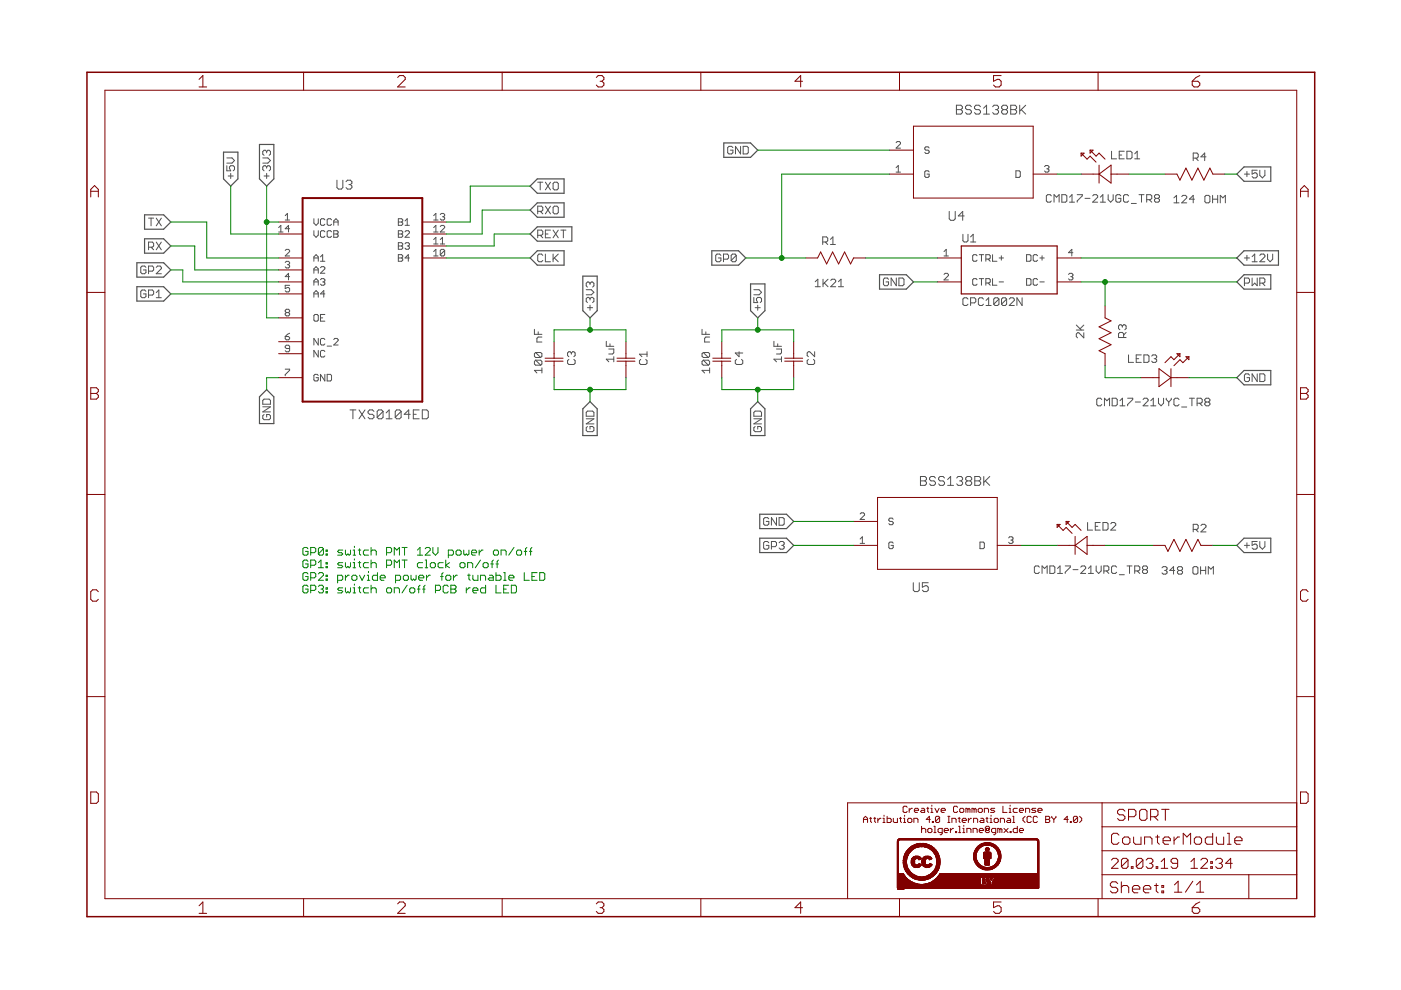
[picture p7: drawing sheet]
<svg xmlns="http://www.w3.org/2000/svg" width="297mm" height="210mm" viewBox="0 0 297 210" stroke-linecap="round" stroke-linejoin="round" font-family="sans-serif">
<g fill="none" stroke="#505050" stroke-width=".21">
<path d="M48.1 35.1v1.1h.8l-.3-.5v-.3l.3-.3h.5l.3 .3v.5l-.3 .3M48.1 33.5h1.1l.5 .5-.5 .6h-1.1M48.4 37.3h1M48.9 36.8v1M55.7 33.5h1.1l.5 .5-.5 .6h-1.1M56 37.3h1.1M56.5 35.4l-.2-.3h-.3l-.3 .3v.5l.3 .3M56.5 32.1l-.2-.2h-.3l-.3 .2v.6l.3 .2M56.5 32.1l.3-.2h.3l.2 .2v.6l-.2 .2M56.5 35.4l.3-.3h.3l.2 .3v.5l-.2 .3M56.5 32.1v.3M56.5 35.4v.3"/>
<path d="M56.5 36.8v1M71.4 38.2v1.6l.4 .3h.6l.3-.3v-1.6M73.4 38.5l.3-.3h.6l.3 .3v.3l-.3 .3M74 39.1h.3M74.3 39.1l.3 .4v.3l-.3 .3h-.6l-.3-.3M114 38.6h1.1M114.5 38.6v1.7M115.6 38.6l1.1 1.7M116.7 38.6l-1.1 1.7M117.5 38.6h.6l.3 .3v1.1l-.3 .3h-.6l-.2-.3v-1.1zM155.4 31.3l-.3-.3h-.5l-.3 .3v1.1l.3 .2h.5l.3-.2v-.6h-.6M157 31v1.6l-1.1-1.6v1.6"/>
<path d="M157.6 31h.8l.2 .3v1.1l-.2 .2h-.8zM190 35.6l.5-.5v1.4M190 36.5h.9M190 30.2l.2-.2h.5l.2 .2v.3l-.9 .9h.9M197 31.4l-.2-.3h-.5l-.2 .5 .2 .2h.5l.2 .5-.2 .2h-.5l-.2-.2M197 36.4l-.2-.2h-.5l-.2 .2v1l.2 .2h.5l.2-.2v-.5h-.5M202.8 22.3h.9l.3 .3v.3l-.3 .3 .3 .4v.3l-.3 .3h-.9zM202.8 23.2h.9M206 22.6l-.4-.3h-.6l-.3 .3v.3l.3 .3h.6l.4 .4v.3l-.4 .3h-.6l-.3-.3M207.9 22.6l-.3-.3h-.7l-.3 .3v.3l.3 .3h.7l.3 .4v.3l-.3 .3h-.7l-.3-.3M208.5 24.2h1.3M208.5 22.9l.7-.6v1.9"/>
<path d="M210.5 22.6l.3-.3h.6l.3 .3v.3l-.3 .3M211.1 23.2h.3M211.4 23.2l.3 .4v.3l-.3 .3h-.6l-.3-.3M212.7 23.2l-.3-.3v-.3l.3-.3h.6l.3 .3v.3l-.3 .3M212.7 23.2l-.3 .4v.3l.3 .3h.6l.3-.3v-.3l-.3-.4M212.7 23.2h.6M214.3 22.3h.9l.3 .3v.3l-.3 .3 .3 .4v.3l-.3 .3h-.9zM214.3 23.2h.9M215.4 36.2h.7l.2 .2v1l-.2 .2h-.7zM216.2 22.3v1.9M216.5 23.2l1 1M217.5 22.3l-1.3 1.3"/>
<path d="M221.5 35.3l.2-.2h.5l.2 .2-.2 .5M221.9 35.8h.3M222.2 35.8l.2 .2-.2 .5h-.5l-.2-.2M235.7 32.1v1.6h1M237.3 32.9h.5M238.4 32.1h-1.1v1.6h1.1M238.9 32.1h.8l.3 .2v1.1l-.3 .3h-.8zM240.6 33.7h1M240.6 32.6l.5-.5v1.6M253 33.5h.8l.2-.2v-.6l-.2-.3h-.8v1.7M253.5 33.5l.5 .6M255.7 33.3h-1.1l.8-.9v1.7"/>
<path d="M263.8 36.9h1.1M264.4 36.4v1M266.6 36.1h-1.1v.8l.5-.3h.3l.3 .3v.5l-.3 .3h-.6l-.2-.3M267.1 36.1v1.1l.6 .5 .5-.5v-1.1M30.9 56.7l-.2-.3h-.6l-.3 .3v1.1l.3 .2h.6l.2-.2v-.6h-.5M31.5 52.4h.8l.3-.2v-.6l-.3-.3h-.8v1.7M31.5 46.2h1.1M31.5 57.5h.8l.3-.3v-.5l-.3-.3h-.8v1.6M32 46.2v1.7M32 52.4l.6 .6M33.1 46.2l1.1 1.7M33.1 51.3l1.1 1.7"/>
<path d="M33.1 56.7l.3-.3h.6l.2 .3v.3l-1.1 1h1.1M34.2 46.2l-1.1 1.7M34.2 51.3l-1.1 1.7M59.1 48.3l.4-.5v1.4M59.1 49.2h.9M60.5 55.6l.2-.2h.5l.2 .2-.2 .5M60.5 53.1l.2-.2h.5l.2 .2v.2l-.9 1h.9M60.5 45.7l.4-.4v1.4M60.5 46.7h.9M60.9 56.1h.3M61.2 56.1l.2 .2-.2 .5h-.5l-.2-.2M61.4 58.7h-.9l.7-.7v1.4"/>
<path d="M61.4 48.5h-.9l.7-.7v1.4M66.5 54.7h1M66.5 59.8h1M66.5 46.4v.9l.5 .5 .5-.5v-.9M66.5 48.9v.9l.5 .5 .5-.5v-.9M66.5 55.4v-.9l.5-.5 .5 .5v.9M66.5 57.9v-.9l.5-.5 .5 .5v.9M66.5 57.2h1M67.9 55.4h1M67.9 59.3l.3-.2h.4l.3 .2-.3 .5M67.9 56.8l.3-.3h.4l.3 .3v.2l-1 .9h1M67.9 54.5l.5-.5v1.4"/>
<path d="M68.4 59.8h.2M68.6 59.8l.3 .2-.3 .5h-.4l-.3-.3M68.9 46.6l-.3-.2h-.4l-.3 .2v.9l.3 .3h.4l.3-.3M68.9 49.1l-.3-.2h-.4l-.3 .2v1l.3 .2h.4l.3-.2M70.3 49.1l-.2-.2h-.5l-.2 .2v1l.2 .2h.5l.2-.2M70.3 46.6l-.2-.2h-.5l-.2 .2v.9l.2 .3h.5l.2-.3M70.8 48.9h.7l.2 .2-.2 .5 .2 .5-.2 .2h-.7zM70.8 47.8v-1l.4-.4 .5 .4v1M70.8 47.1h.9M70.8 49.6h.7M84.5 54h.7l.2 .2-.2 .5 .2 .5-.2 .2h-.7zM84.5 54.7h.7"/>
<path d="M84.5 46.4h.7l.2 .2-.2 .5 .2 .4-.2 .3h-.7zM84.5 47.1h.7M84.5 48.9h.7l.2 .2-.2 .5 .2 .5-.2 .2h-.7zM84.5 49.6h.7M84.5 51.5h.7l.2 .2-.2 .5 .2 .4-.2 .3h-.7zM84.5 52.2h.7M85.9 47.8h.9M85.9 49.1l.2-.2h.5l.2 .2v.3l-.9 .9h.9M85.9 46.8l.4-.4v1.4M85.9 51.7l.2-.2h.5l.2 .2-.2 .5M86.3 52.2h.3M86.6 52.2l.2 .2-.2 .5h-.5l-.2-.3"/>
<path d="M86.8 54.7h-.9l.7-.7v1.4M91.9 54.3h1M91.9 46.7h1M91.9 49.2h1M91.9 50.8l.5-.5v1.4M91.9 45.7l.5-.4v1.4M91.9 48.3l.5-.5v1.4M91.9 53.3l.5-.4v1.4M91.9 51.7h1M93.3 48l.3-.2h.4l.3 .2v.3l-1 .9h1M93.3 45.5l.3-.2h.4l.3 .2-.3 .5M93.3 51.7h1"/>
<path d="M93.3 50.8l.5-.5v1.4M93.8 46h.2M94 46l.3 .2-.3 .5h-.4l-.3-.3M94.3 53.1v.9l-.3 .3h-.4l-.3-.3M94.3 53.1l-.3-.2h-.4l-.3 .2v.9M94.3 53.1l-1 .9M114 44.8h.8l.3-.3v-.5l-.3-.3h-.8v1.6M114 49.9h.8l.3-.3v-.5l-.3-.3h-.8v1.6M114.5 44.8l.6 .5M114.5 49.9l.6 .5M115.1 54.1l-.3-.2h-.5l-.3 .2v1.1l.3 .3h.5l.3-.3M115.6 49.6h.6"/>
<path d="M115.6 53.9v1.6h1.1M115.6 43.7l1.1 1.6M116.7 43.7l-1.1 1.6M116.7 48.8h-1.1v1.6h1.1M117.3 53.9v1.6M117.3 48.8l1.1 1.6M117.5 43.7h.6l.3 .3v1.1l-.3 .2h-.6l-.2-.2v-1.1zM117.5 54.7l.9 .8M118.4 53.9l-1.1 1M118.4 48.8l-1.1 1.6M118.9 48.8h1.1M119.4 48.8v1.6"/>
<path d="M152.8 54.1l-.2-.2h-.6l-.3 .2v1.1l.3 .3h.6l.2-.3v-.5h-.5M153.4 54.9h.8l.3-.2v-.6l-.3-.2h-.8v1.6M156.1 54.1l-.2-.2h-.6l-.3 .2v1.1M156.1 54.1v1.1l-.2 .3h-.6l-.3-.3M156.1 54.1l-1.1 1.1M172.8 59.7l.6-.5v1.6M174.4 51.3h.8l.3-.3v-.5l-.3-.3h-.8v1.6M174.5 59.2v1.6M174.8 60l.8 .8M175 51.3l.5 .5M175.6 59.2l-1.1 1.1M176.1 50.8l.5-.6v1.6"/>
<path d="M176.1 51.8h1M176.1 59.5l.3-.3h.5l.3 .3v.2l-1.1 1.1h1.1M177.8 59.7l.5-.5v1.6M188.4 59.2l-.3-.3h-.5l-.3 .3v1.1l.3 .3h.5l.3-.3v-.5h-.5M190 58.9v1.7l-1.1-1.7v1.7M190.6 58.9h.8l.3 .3v1.1l-.3 .3h-.8zM200.2 53.3l.4-.4v1.4M200.2 54.3h.9M200.2 58.2l.2-.2h.5l.2 .2v.2l-.9 1h.9M201.3 44.8v1.6l.3 .3h.6l.3-.3v-1.6M204.2 49.7v1.3l.2 .3h.6l.2-.3v-1.3M204.4 45.8h-1.2l.9-1v1.9"/>
<path d="M205.8 51.3h1.1M205.8 50.2l.5-.5v1.6M207.2 59.3l-.3-.2h-.4l-.3 .2v.9l.3 .3h.4l.3-.3M207.2 54.2l-.3-.2h-.4l-.3 .2v1l.3 .2h.4l.3-.2M207.6 54h1M207.6 59.1h1M208.1 54v1.4M208.1 59.1v1.4M209 54.9h.7l.3-.2v-.5l-.3-.2h-.7v1.4M209.5 54.9l.5 .5M210.4 54v1.4h1M210.4 59.1v1.4h1"/>
<path d="M211.8 54.7h1M211.8 59.8h1M212.3 54.2v1M217.7 54h.7l.2 .2v1l-.2 .2h-.7zM217.7 59.1h.7l.2 .2v.9l-.2 .3h-.7zM220 59.3l-.2-.2h-.5l-.2 .2v.9l.2 .3h.5l.2-.3M220 54.2l-.2-.2h-.5l-.2 .2v1l.2 .2h.5l.2-.2M220.5 54.7h.9M220.5 59.8h.9M220.9 54.2v1M222.9 41.5l-.2-.2h-.6l-.3 .2v1.1l.3 .3h.6l.2-.3M223.5 42.9v-1.6l.5 .5 .6-.5v1.6"/>
<path d="M225.1 41.3h.8l.3 .2v1.1l-.3 .3h-.8zM226.5 58.2l.3-.2h.4l.3 .2-.3 .5M226.8 42.9h1M226.8 41.8l.5-.5v1.6M227 58.7h.2M227.2 58.7l.3 .2-.3 .5h-.4l-.3-.3M227.5 53.6h-1l.7-.7v1.4M228.4 41.3h1.1v.2l-1.1 1.1v.3M230 42.1h1.1M231.7 41.5l.2-.2h.6l.2 .2v.3l-1 1.1h1M233.3 42.9h1.1M233.3 41.8l.5-.5v1.6"/>
<path d="M234.9 41.3v1l.6 .6 .5-.6v-1M237.6 41.5l-.2-.2h-.5l-.3 .2v1.1l.3 .3h.5l.2-.3v-.5h-.5M239.3 41.5l-.3-.2h-.5l-.3 .2v1.1l.3 .3h.5l.3-.3M239.9 43.1h1M241.5 41.3h1M242 41.3v1.6M243.1 42.3h.8l.3-.2v-.6l-.3-.2h-.8v1.6M243.6 42.3l.6 .6M245 42.1l-.2-.3v-.3l.2-.2h.6l.2 .2v.3l-.2 .3M245 42.1l-.2 .2v.3l.2 .3h.6l.2-.3v-.3l-.2-.2M245 42.1h.6M248.9 42l.5-.6v1.6"/>
<path d="M248.9 43h1.1M250.5 41.7l.3-.3h.6l.2 .3v.3l-1.1 1h1.1M253.3 42.2h-1.1l.8-.8v1.6M255.7 41.4h.6l.2 .3v1.1l-.2 .2h-.6l-.2-.2v-1.1zM257.1 42.2h1.1M257.1 41.4v1.6M258.2 41.4v1.6M258.7 43v-1.6l.6 .6 .5-.6v1.6M263.8 54.7h1.1M264.4 54.1v1.1M265.5 58.9v1.7l.5-.6 .6 .6v-1.7M265.5 55.5h1.1"/>
<path d="M265.5 54.4l.5-.5v1.6M267.1 54.1l.3-.2h.5l.3 .2v.3l-1.1 1.1h1.1M268.8 53.9v1l.5 .6 .5-.6v-1M30.9 61.8l-.2-.3h-.6l-.3 .3v1l.3 .3h.6l.2-.3v-.5h-.5M31.5 62.6h.8l.3-.3v-.5l-.3-.3h-.8v1.6M33.1 63.1h1.1M33.1 62l.6-.5v1.6M60.5 71.4h.7l.2 .4-.2 .3h-.5l-.2-.3zM60.5 78.3h.9v.2l-.9 .9v.3M60.7 66.3l-.2-.3 .2-.4h.5l.2 .2-.2 .5M60.7 66.3l-.2 .2 .2 .5h.5l.2-.3-.2-.4M60.7 66.3h.5"/>
<path d="M61.4 60.5h-.9v.7l.7-.2 .2 .2v.5l-.2 .2h-.5l-.2-.2M61.4 73.9h-.7l-.2-.2 .2-.5h.5l.2 .2v1l-.2 .2h-.5l-.2-.2M61.4 70.7l-.9 .7M66.5 60.5v-1l.5-.4 .5 .4v1M66.5 63v-.9l.5-.5 .5 .5v.9M66.5 62.3h1M66.8 66.7h.4l.3 .2v1l-.3 .2h-.4l-.3-.2v-1zM67.5 71.8v1.4l-1-1.4v1.4M67.5 74.3v1.4l-1-1.4v1.4M67.5 79.6l-.3-.2h-.4l-.3 .2v.9l.3 .3h.4l.3-.3v-.4h-.5M67.9 67.4h.5M68.9 66.7h-1v1.4h1"/>
<path d="M68.9 72l-.3-.2h-.4l-.3 .2v.9l.3 .3h.4l.3-.3M68.9 74.5l-.3-.2h-.4l-.3 .2v1l.3 .2h.4l.3-.2M68.9 79.4v1.4l-1-1.4v1.4M68.9 62.3h-1l.7-.7v1.4M69.4 79.4h.7l.2 .2v.9l-.2 .3h-.7zM69.4 73.4h.9M70.8 72l.2-.2h.5l.2 .2v.2l-.9 1h.9M113.3 69.8v1.1h1.6M113.6 74.7h1l.3 .3v.5l-.3 .3M113.6 76.4h1l.3 .2v.6l-.3 .2M113.6 76.4l-.3 .2v.6l.3 .2h1M113.6 74.7l-.3 .3v.5l.3 .3h1"/>
<path d="M113.6 76.4l1 1M113.6 74.7l1 1.1M114.1 70.4v.5M114.9 78.5h-1.6l.5 .6M114.9 78v1.1M114.9 71.5h-.8l-.3 .2v.8h1.1M120.6 76.2l-.3 .3v.5l.3 .3h1.1l.2-.3v-.5l-.2-.3M121.1 74.8l-.2-.2h-.3l-.3 .2v.6l.3 .2M121.1 74.8l.3-.2h.3l.2 .2v.6l-.2 .2M121.1 74.8v.3M124.3 61.4h1.1l.5 .6-.5 .5h-1.1M124.5 65.2h1.1"/>
<path d="M125.1 60.1l-.3-.3h-.3l-.2 .3v.5l.2 .3M125.1 60.1l.3-.3h.2l.3 .3v.5l-.3 .3M125.1 63.3l-.3-.2h-.3l-.2 .2v.6l.2 .3M125.1 63.3l.3-.2h.2l.3 .2v.6l-.3 .3M125.1 60.1v.2M125.1 63.3v.3M125.1 64.7v1.1M128.5 72.4v1h1.6M129.1 74h1v.8l-.2 .3h-.8M129.3 72.9v.5M130.1 76.2h-1.6l.6 .5M130.1 75.6v1.1"/>
<path d="M135.8 76.2l-.2 .3v.5l.2 .3h1.1l.3-.3v-.5l-.3-.3M137.2 74.6v1M137.2 75.1h-1.6l.5 .5M148.8 69.8v1.1h1.7M149.1 76.4l-.3 .2v.6l.3 .2h1.1M149.1 76.4h1.1l.3 .2v.6l-.3 .2M149.1 74.7l-.3 .3v.5l.3 .3h1.1M149.1 74.7h1.1l.3 .3v.5l-.3 .3M149.1 76.4l1.1 1M149.1 74.7l1.1 1.1M149.6 70.4v.5M150.5 78.5h-1.7l.6 .6"/>
<path d="M150.5 71.5h-.9l-.2 .2v.8h1.1M150.5 78v1.1M156.1 76.2l-.2 .3v.5l.2 .3h1.1l.3-.3v-.5l-.3-.3M156.7 74.6v1l-.8-.8h1.6M159.8 63.1v1.1h.9l-.3-.6v-.3l.3-.2h.5l.3 .2v.6l-.3 .3M159.8 61.4h1.1l.6 .6-.6 .5h-1.1M160.1 65.2h1.1M160.7 64.7v1.1M164.1 72.4v1h1.6M164.6 74h1.1v.8l-.3 .3h-.8M164.9 72.9v.5M165.7 76.2h-1.6l.5 .5"/>
<path d="M165.7 75.6v1.1M171.4 76.2l-.3 .3v.5l.3 .3h1.1l.2-.3v-.5l-.2-.3M172.7 74.6v1l-1-1h-.3l-.3 .2v.6l.3 .2M172.8 60.8h1.1M177.8 60.8h1M205.2 63.4l-.2-.3h-.6l-.2 .3v1.1l.2 .3h.6l.2-.3M205.8 64.2h.8l.3-.2v-.6l-.3-.3h-.8v1.7M208.5 63.4l-.3-.3h-.5l-.3 .3v1.1l.3 .3h.5l.3-.3M209 60h.7l.3-.2v-.5l-.3-.2h-.7v1.4M209.1 64.8h1M209.1 63.7l.5-.6v1.7M209.5 60l.5 .5"/>
<path d="M211.8 63.4l-.3-.3h-.5l-.3 .3v1.1M211.8 63.4v1.1l-.3 .3h-.5l-.3-.3M211.8 63.4l-1.1 1.1M213.4 63.4l-.3-.3h-.5l-.3 .3v1.1M213.4 63.4v1.1l-.3 .3h-.5l-.3-.3M213.4 63.4l-1.1 1.1M214 63.4l.2-.3h.6l.3 .3v.3l-1.1 1.1h1.1M216.7 63.1v1.7l-1.1-1.7v1.7M228.2 70h1.6M228.2 68.9l1.1 1.1M229.8 70.5v1.1l-1.1-1.1h-.2l-.3 .3v.6l.3 .2M229.8 68.9l-.8 .8"/>
<path d="M238 69.1l-.3-.2h-.3l-.2 .2v.6l.2 .2M238 69.1l.2-.2h.3l.3 .2v.6l-.3 .2M238 69.1v.3M238.2 71.6v-.8l-.2-.3h-.6l-.2 .3v.8h1.6M238.8 70.5l-.6 .5M239.3 75.2v1.6h1M240.9 76.1h.5M242 75.2h-1.1v1.6h1.1M242.5 75.2h.8l.3 .3v1.1l-.3 .2h-.8zM244.2 75.5l.2-.3h.6l.2 .3v.3l-.2 .3M244.7 76.1h.3M245 76.1l.2 .2v.3l-.2 .2h-.6l-.2-.2"/>
<path d="M263.8 60h.8l.3-.2v-.6l-.3-.3h-.8v1.7M264.9 79.5l-.3-.2h-.5l-.3 .2v1.1l.3 .3h.5l.3-.3v-.5h-.5M266.6 79.3v1.6l-1.1-1.6v1.6M267.1 60h.8l.3-.2v-.6l-.3-.3h-.8v1.7M267.1 79.3h.8l.3 .2v1.1l-.3 .3h-.8zM267.7 60l.5 .6M55.7 84.9l.3-.3h1.1l.2 .3v.8h-1.6zM55.7 86.3h1.6l-1.6 1h1.6M56 87.9l-.3 .3v.5l.3 .3h1.1l.2-.3v-.5l-.2-.3h-.6v.5M74.2 86.9h1.3M74.8 86.9v1.9M76.1 86.9l1.3 1.9"/>
<path d="M77.4 86.9l-1.3 1.9M79.3 87.2l-.3-.3h-.6l-.4 .3v.3l.4 .3h.6l.3 .4v.3l-.3 .3h-.6l-.4-.3M81.2 87.2l-.3-.3h-.6l-.3 .3v1.3M81.2 87.2v1.3l-.3 .3h-.6l-.3-.3M81.2 87.2l-1.2 1.3M81.9 88.8h1.2M81.9 87.5l.6-.6v1.9M85 87.2l-.3-.3h-.6l-.3 .3v1.3M85 87.2v1.3l-.3 .3h-.6l-.3-.3M85 87.2l-1.2 1.3M87 87.8h-1.3l1-.9v1.9M87.6 87.8h.6"/>
<path d="M88.9 86.9h-1.3v1.9h1.3M89.5 86.9h1l.3 .3v1.3l-.3 .3h-1zM124.3 88.8h1.6l-1.6 1.1h1.6M124.5 90.4l-.2 .3v.5l.2 .3h1.1l.3-.3v-.5l-.3-.3h-.5v.6M124.5 87.2h1.1l.3 .2v.8h-1.6v-.8zM159.8 88.8h1.7l-1.7 1.1h1.7M160.1 90.4l-.3 .3v.5l.3 .3h1.1l.3-.3v-.5l-.3-.3h-.5v.6M160.1 87.2h1.1l.3 .2v.8h-1.7v-.8zM233.6 84.7l-.3-.3h-.5l-.3 .3v1.1l.3 .2h.5l.3-.2M234.2 86v-1.6l.5 .6 .5-.6v1.6M235.8 84.4h.8l.3 .3v1.1l-.3 .2h-.8zM237.4 86h1.1"/>
<path d="M237.4 85l.6-.6v1.6M239.1 84.4h1.1v.3l-1.1 1.1v.2M240.7 85.2h1.1M242.4 84.7l.2-.3h.6l.2 .3v.3l-1 1h1M244 86h1.1M244 85l.5-.6v1.6M245.6 84.4v1.1l.6 .5 .5-.5v-1.1M247.3 84.4v.3l.5 .5M247.8 85.2v.8M248.3 84.4v.3l-.5 .5M250 84.7l-.3-.3h-.5l-.3 .3v1.1l.3 .2h.5l.3-.2M250.5 86.3h1.1"/>
<path d="M252.2 84.4h1M252.7 84.4v1.6M253.8 85.5h.8l.3-.3v-.5l-.3-.3h-.8v1.6M254.3 85.5l.6 .5M255.7 85.2l-.3-.2v-.3l.3-.3h.5l.3 .3v.3l-.3 .2M255.7 85.2l-.3 .3v.3l.3 .2h.5l.3-.2v-.3l-.3-.3M255.7 85.2h.5M163 115.1l-.3-.3h-.5l-.3 .3v1.1l.3 .2h.5l.3-.2v-.6h-.5M163 110l-.3-.3h-.5l-.3 .3v1.1l.3 .3h.5l.3-.3v-.5h-.5M163.6 115.9h.8l.2-.3v-.5l-.2-.3h-.8v1.6M164.6 109.7v1.7l-1-1.7v1.7M165.2 115.1l.3-.3h.5l.3 .3v.3l-.3 .2"/>
<path d="M165.2 109.7h.8l.3 .3v1.1l-.3 .3h-.8zM165.7 115.6h.3M166 115.6l.3 .3v.3l-.3 .2h-.5l-.3-.2M182.4 114.3l.4-.5v1.4M182.4 115.2h.9M182.4 109l.2-.3h.5l.2 .3v.2l-.9 .9h.9M189.4 115.2l-.3-.3h-.4l-.3 .3v.9l.3 .2h.4l.3-.2v-.5h-.5M189.4 110.1l-.3-.2h-.4l-.3 .4 .3 .3h.4l.3 .4-.3 .3h-.4l-.3-.3M195.2 101h.9l.3 .3v.4l-.3 .3 .3 .3v.3l-.3 .3h-.9zM195.2 102h.9M198.3 101.3l-.3-.3h-.6l-.3 .3v.4l.3 .3h.6l.3 .3v.3l-.3 .3h-.6l-.3-.3M200.3 101.3l-.4-.3h-.6l-.3 .3v.4l.3 .3h.6l.4 .3v.3l-.4 .3h-.6l-.3-.3"/>
<path d="M200.9 102.9h1.3M200.9 101.7l.6-.7v1.9M202.8 101.3l.3-.3h.7l.3 .3v.4l-.3 .3M203.5 102h.3M203.8 102l.3 .3v.3l-.3 .3h-.7l-.3-.3M205.1 102l-.4-.3v-.4l.4-.3h.6l.3 .3v.4l-.3 .3M205.1 102l-.4 .3v.3l.4 .3h.6l.3-.3v-.3l-.3-.3M205.1 102h.6M206.7 101h.9l.3 .3v.4l-.3 .3 .3 .3v.3l-.3 .3h-.9zM206.7 102h.9M207.8 114.9h.7l.2 .3v.9l-.2 .2h-.7zM208.6 101v1.9"/>
<path d="M208.9 102l.9 .9M209.8 101l-1.2 1.3M213.8 114l.3-.2h.4l.3 .2-.3 .5M214.3 114.5h.2M214.5 114.5l.3 .2-.3 .5h-.4l-.3-.2M222.6 120h.8l.2 .2v1.1l-.2 .3h-.8zM225.8 120h1.1v.2l-1.1 1.1v.3M230.6 110.8v1.6h1M232.2 111.6h.5M232.4 120v1.1l.5 .5 .6-.5v-1.1M233.3 110.8h-1.1v1.6h1.1M233.8 110.8h.9l.2 .3v1l-.2 .3h-.9z"/>
<path d="M235.5 111.1l.3-.3h.5l.3 .3v.2l-1.1 1.1h1.1M239 120h1M239.5 120v1.6M253 112.2h.8l.2-.2v-.6l-.2-.2h-.8v1.6M253.5 112.2l.5 .6M254.6 111.4l.3-.2h.5l.3 .2v.3l-1.1 1.1h1.1M263.8 115.6h1.1M264.4 115.1v1.1M266.6 114.8h-1.1v.8l.5-.2h.3l.3 .2v.6l-.3 .2h-.6l-.2-.2M267.1 114.8v1.1l.6 .5 .5-.5v-1.1M193.6 123.5v1.6l.4 .3h.6l.3-.3v-1.6M196.8 123.5h-1.2v1l.9-.3 .3 .3v.6l-.3 .3h-.6l-.3-.3"/>
<path d="M220.4 120.2l-.3-.2h-.5l-.3 .2v1.1l.3 .3h.5l.3-.3M220.9 121.6v-1.6l.6 .5 .5-.5v1.6M224.2 121.6h1.1M224.2 120.5l.5-.5v1.6M227.5 120.8h1.1M229.1 120.2l.3-.2h.5l.3 .2v.3l-1.1 1.1h1.1M230.8 121.6h1M230.8 120.5l.5-.5v1.6M234 121.1h.8l.3-.3v-.6l-.3-.2h-.8v1.6M234.6 121.1l.5 .5M236.7 120.2l-.2-.2h-.6l-.2 .2v1.1l.2 .3h.6l.2-.3M237.3 121.9h1.1"/>
<path d="M240.6 121.1h.8l.3-.3v-.6l-.3-.2h-.8v1.6M241.1 121.1l.6 .5M242.5 120.8l-.3-.3v-.3l.3-.2h.5l.3 .2v.3l-.3 .3M242.5 120.8l-.3 .3v.2l.3 .3h.5l.3-.3v-.2l-.3-.3M242.5 120.8h.5M246.4 120.4l.2-.3h.6l.2 .3v.3l-.2 .2M246.9 120.9h.3M247.2 120.9l.2 .3v.3l-.2 .2h-.6l-.2-.2M249.1 120.9h-1.1l.8-.8v1.6M249.9 120.9l-.3-.2v-.3l.3-.3h.5l.3 .3v.3l-.3 .2M249.9 120.9h.5M249.9 120.9l-.3 .3v.3l.3 .2h.5l.3-.2v-.3l-.3-.3"/>
<path d="M253.2 120.1h.5l.3 .3v1.1l-.3 .2h-.5l-.3-.2v-1.1zM254.6 120.9h1M254.6 120.1v1.6M255.6 120.1v1.6M256.2 121.7v-1.6l.5 .6 .6-.6v1.6"/>
</g>
<g fill="none" stroke="#505050" stroke-width=".25">
<path d="M47.4 32.3h3v5.6l-1.5 1.6-1.5-1.6zM55 30.6h3.1v7.3l-1.6 1.6-1.5-1.6zM112.4 39.5l1.5-1.6h5.7v3.1h-5.7zM153.5 30.3h5.6l1.6 1.5-1.6 1.6h-5.6zM262.2 36.9l1.6-1.5h5.6v3h-5.6zM29 55.7h5.7l1.5 1.5-1.5 1.6h-5.7zM30.6 45.6h4.1l1.5 1.5-1.5 1.5h-4.1zM30.6 50.6h4.1l1.5 1.6-1.5 1.5h-4.1zM112.4 54.7l1.5-1.5h5.7v3h-5.7zM112.4 44.5l1.5-1.5h5.7v3.1h-5.7zM112.4 49.6l1.5-1.5h7.3v3h-7.3zM123.6 58.5h3v7.4l-1.5 1.5-1.5-1.5z"/>
<path d="M150.9 53.2h5.7l1.5 1.5-1.5 1.5h-5.7zM186.5 58.3h5.7l1.5 1.5-1.5 1.5h-5.7zM262.2 59.8l1.6-1.5h5.6v3h-5.6zM262.2 54.7l1.6-1.5h7.3v3h-7.3zM29 60.8h5.7l1.5 1.5-1.5 1.5h-5.7zM159.1 60.2h3.1v5.7l-1.5 1.5-1.6-1.5zM56.5 82.6l1.6 1.5v5.7h-3.1v-5.7zM123.6 86.7l1.5-1.5 1.5 1.5v5.7h-3zM160.7 85.2l1.5 1.5v5.7h-3.1v-5.7zM262.2 80.1l1.6-1.6h5.6v3.1h-5.6zM161.1 109h5.7l1.5 1.6-1.5 1.5h-5.7zM161.1 114.1h5.7l1.5 1.5-1.5 1.6h-5.7z"/>
<path d="M262.2 115.6l1.6-1.5h5.6v3.1h-5.6z"/>
</g>
<g fill="none" stroke="#800000" stroke-width=".21">
<path d="M22.2 19.1h252.7v171.4h-252.7zM42.2 16.8l.8-.8v2.4M42.2 18.4h1.6M64.4 15.3v3.8M84.3 16.4l.4-.4h.8l.4 .4v.4l-1.6 1.6h1.6M106.5 15.3v3.8M126.4 16.4l.4-.4h.8l.4 .4v.4l-.4 .4M127.2 17.2h.4M127.6 17.2l.4 .4v.4l-.4 .4h-.8l-.4-.4M148.6 15.3v3.8M170.2 17.2h-1.6l1.2-1.2v2.4M190.7 15.3v3.8"/>
<path d="M212.3 16h-1.6v1.2l.8-.4h.4l.4 .4v.8l-.4 .4h-.8l-.4-.4M232.8 15.3v3.8M252.8 17.2h1.2l.4 .4v.4l-.4 .4h-.8l-.4-.4zM254.4 16l-.8 .4-.8 .8M188.6 36.9h5.1M188.6 31.8h5.1M193.7 26.8h25.4v15.2h-25.4zM219.1 36.9h5M229.2 36.9h3.8M229.2 32.5l1.3 1.2 .6-.6 1.3 1.3M229.2 32.5h.6l-.6 .6zM231.1 31.8l1.3 1.3 .6-.6 1.3 1.2"/>
<path d="M231.1 31.8h.7l-.7 .7zM233 36.9l2.6-1.9v3.8zM233 35v3.8M235.6 36.9h3.8M247 36.9h2.5l.7 1.3 1.2-2.6 1.3 2.6 1.3-2.6 1.2 2.6 1.3-2.6 .7 1.3h2.5M19.2 41.8v-1.6l.8-.9 .8 .9v1.6M19.2 40.6h1.6M59.1 54.7h5.1M59.1 59.8h5.1M59.1 47.1h5.1M59.1 49.6h5.1M59.1 57.2h5.1"/>
<path d="M89.5 54.7h5.1M89.5 47.1h5.1M89.5 49.6h5.1M89.5 52.2h5.1M170.8 54.7h2.6l.6-1.3 1.3 2.6 1.2-2.6 1.3 2.6 1.3-2.6 1.2 2.6 .7-1.3h2.5M198.7 54.7h5.1M198.7 59.8h5.1M224.1 54.7h5.1M224.1 59.8h5.1M275.7 40.6h1.6M275.7 41.8v-1.6l.8-.9 .8 .9v1.6M18.4 62h3.8"/>
<path d="M59.1 62.3h5.1M59.1 67.4h5.1M59.1 72.5h5.1M59.1 75h5.1M115.6 75.9h3.8M115.6 76.6h3.8M117.5 72.5v3.4M117.5 76.6v3.5M130.8 75.9h3.8M130.8 76.6h3.8M132.7 72.5v3.4M132.7 76.6v3.5"/>
<path d="M151.1 75.9h3.8M151.1 76.6h3.8M153 72.5v3.4M153 76.6v3.5M166.4 75.9h3.8M166.4 76.6h3.8M168.3 72.5v3.4M168.3 76.6v3.5M234.3 64.9v2.5l1.3 .6-2.6 1.3 2.6 1.2-2.6 1.3 2.6 1.3-2.6 1.3 1.3 .6v2.5M245.7 78.2l2.6 1.9-2.6 1.9zM248.3 78.2v3.8M249.5 75h.7v.6z"/>
<path d="M250.2 75l-1.3 1.3-.6-.7-1.3 1.3M251.4 75.6h.7v.7zM252.1 75.6l-1.3 1.3-.6-.6-1.3 1.2M274.9 62h3.8M19.2 82.2h1.2l.4 .4v.4l-.4 .4 .4 .4v.4l-.4 .4h-1.2zM19.2 83.4h1.2M59.1 80.1h5.1M241.9 80.1h3.8M248.3 80.1h3.8M275.7 82.2h1.2l.4 .4v.4l-.4 .4 .4 .4v.4l-.4 .4h-1.2zM275.7 83.4h1.2M18.4 104.8h3.8"/>
<path d="M181 115.6h5.1M181 110.6h5.1M186.1 105.5h25.3v15.2h-25.3zM211.4 115.6h5.1M224.1 115.6h3.8M224.1 111.2l1.3 1.3 .6-.7 1.3 1.3M224.1 111.2h.7l-.7 .6zM226 110.6l1.3 1.2 .6-.6 1.3 1.3M226 110.6h.7l-.7 .6zM227.9 115.6l2.6-1.9v3.8zM227.9 113.7v3.8M230.5 115.6h3.8"/>
<path d="M244.5 115.6h2.5l.6 1.3 1.3-2.5 1.3 2.5 1.2-2.5 1.3 2.5 1.3-2.5 .6 1.2h2.6M274.9 104.8h3.8M20.8 125.5l-.4-.4h-.8l-.4 .4v1.6l.4 .4h.8l.4-.4M277.3 125.5l-.4-.4h-.8l-.4 .4v1.6l.4 .4h.8l.4-.4M18.4 147.7h3.8M274.9 147.7h3.8M19.2 167.9h1.2l.4 .4v1.6l-.4 .4h-1.2zM183.1 174.4v-.9l.4-.4 .4 .4v.9M183.1 173.7h.8M184.4 173.5h.4M184.6 173.3v.9l.2 .2M185.3 173.5h.4"/>
<path d="M185.5 173.3v.9l.2 .2M186.1 173.5v.9M186.8 173.5h-.2l-.5 .4M187.2 173.5h.2v.9M187.2 174.4h.4M187.4 172.8v.3M188.1 173.1v1.3h.6l.3-.2v-.5l-.3-.2h-.6M189.4 173.5v.7l.2 .2h.7v-.9M190.7 173.5h.4M190.9 173.3v.9l.2 .2M191.6 173.5h.2v.9M191.6 174.4h.4"/>
<path d="M191.8 172.8v.3M192.3 171.2l-.2-.3h-.4l-.2 .3v.8l.2 .3h.4l.2-.3M192.7 173.5h.4l.2 .2v.5l-.2 .2h-.4l-.3-.2v-.5zM192.8 171.4v.9M193.4 171.4h-.2l-.4 .4M193.8 174.4v-.9h.6l.2 .2v.7M193.9 171.8h.9l-.3-.4h-.4l-.2 .2v.4l.2 .3h.4M195.4 171.4h.4l.2 .2v.7h-.6l-.2-.3 .2-.2h.6M195.4 175.2v1.3M195.4 175.9l.2-.3h.4l.3 .3v.6M196.5 171.4h.4M196.7 171.2v.8l.2 .3"/>
<path d="M196.9 175.6h.5l.2 .3v.4l-.2 .2h-.5l-.2-.2v-.4zM197.3 173.7h-.9l.6-.6v1.3M197.4 172.3h.4M197.4 171.4h.2v.9M197.6 170.7v.2M197.7 174.2h.2v.2h-.2zM198 176.5h.5M198 175.2h.2v1.3M198.2 171.4l.5 .9 .4-.9M199.2 173.3v.9l-.2 .2h-.4l-.3-.2M199.2 173.3l-.2-.2h-.4l-.3 .2v.9M199.2 173.3l-.9 .9"/>
<path d="M199.5 171.8h.9l-.2-.4h-.5l-.2 .2v.4l.2 .3h.5M199.8 176.5h-.7l-.2-.2v-.4l.2-.3h.7v1.1l-.5 .3M200.2 176.1h.9l-.2-.5h-.5l-.2 .3v.4l.2 .2h.5M201 174.4h.4M201 173.1h.4M201.2 173.1v1.3M201.5 175.6v.9M201.8 174.4v-.9h.7l.2 .2v.7M202.2 175.6h-.2l-.5 .5M202.6 176.3h.2v.2h-.2zM203 171.2l-.2-.3h-.4l-.2 .3v.8l.2 .3h.4l.2-.3M203.1 173.5h.5"/>
<path d="M203.2 175.2h.3v1.3M203.2 176.5h.5M203.4 173.3v.9l.2 .2M203.5 171.6l.2-.2h.4l.2 .2v.4l-.2 .3h-.4l-.2-.3zM204 173.9h.9l-.2-.4h-.5l-.2 .2v.5l.2 .2h.5M204.1 175.6h.2v.9M204.1 176.5h.5M204.3 175v.2M205 176.5v-.9h.7l.2 .3v.6M205.2 171.6l-.4-.2v.9M205.2 171.6v.7M205.2 171.6l.2-.2 .3 .2v.7"/>
<path d="M205.3 173.5v.9M206 173.5h-.2l-.5 .4M206.3 176.5v-.9h.7l.2 .3v.6M206.4 174.4v-.9h.7l.2 .2v.7M206.5 171.6l-.4-.2v.9M206.5 171.6v.7M206.5 171.6l.3-.2 .2 .2v.7M207.4 171.6l.2-.2h.4l.3 .2v.4l-.3 .3h-.4l-.2-.3zM207.6 176.1h.9l-.2-.5h-.5l-.2 .3v.4l.2 .2h.5M207.9 173.5h.5l.2 .2v.7h-.7l-.2-.2 .2-.3h.7M208.7 172.3v-.9h.7l.2 .2v.7M209 173.5h.5"/>
<path d="M209.1 175.6h.5v.5h-.5zM209.3 173.3v.9l.2 .2M209.6 176.1l.2-.2v-.5l-.2-.2h-.5l-.2 .2v.9l.2 .2h.5l.2-.2M209.9 173.5h.2v.9M209.9 174.4h.5M210.1 172.8v.3M210.9 171.4h-.7l-.2 .2 .2 .2h.5l.2 .2-.2 .3h-.7M211 173.5h.4l.3 .2v.5l-.3 .2h-.4l-.2-.2v-.5zM211.1 176.5h-.6l-.3-.2v-.4l.3-.3h.6v1.1l-.4 .3M212 175.9l-.2-.3h-.3v.9M212 175.9v.6M212 175.9l.2-.3 .2 .3v.6"/>
<path d="M212.1 174.4v-.9h.6l.3 .2v.7M212.6 170.9v1.4h.9M212.9 175.6l.8 .9M213.6 173.5h.5l.2 .2v.7h-.7l-.2-.2 .2-.3h.7M213.7 175.6l-.8 .9M214 172.3h.4M214 171.4h.2v.9M214.2 170.7v.2M214.2 176.3h.2v.2h-.2zM214.7 174.4h.4M214.7 173.1h.2v1.3M215.7 171.4h-.7l-.2 .2v.4l.2 .3h.7"/>
<path d="M215.7 175.2v1.3h-.7l-.2-.2v-.4l.2-.3h.7M216.1 171.8h.9l-.2-.4h-.5l-.2 .2v.4l.2 .3h.5M216.1 176.1h.9l-.2-.5h-.5l-.2 .3v.4l.2 .2h.5M217.3 173.1l-.4 .4v.4l.4 .5M217.4 172.3v-.9h.7l.2 .2v.7M218.7 173.3l-.3-.2h-.4l-.2 .2v.9l.2 .2h.4l.3-.2M219.6 171.4h-.6l-.3 .2 .3 .2h.4l.2 .2-.2 .3h-.7M219.9 173.3l-.2-.2h-.4l-.2 .2v.9l.2 .2h.4l.2-.2M220 171.8h.9l-.2-.4h-.4l-.3 .2v.4l.3 .3h.4M221.7 173.7h.7M221.7 173.1h.7l.2 .2-.2 .4 .2 .5-.2 .2h-.7zM223 173.1v.2l.4 .4"/>
<path d="M223.4 173.7v.7M223.9 173.1v.2l-.5 .4M226.5 173.7h-.9l.7-.6v1.3M226.9 174.2h.2v.2h-.2zM228.5 173.3v.9l-.3 .2h-.4l-.2-.2M228.5 173.3l-.3-.2h-.4l-.2 .2v.9M228.5 173.3l-.9 .9M228.9 173.1l.4 .4v.4l-.4 .5M233.7 170.2v20.3M233.7 175.3h41.2M237.2 177.1l-.4-.4h-.7l-.4 .4v1.5l.4 .4h.7l.4-.4M238 177.8l.4-.3h.8l.4 .3v.8l-.4 .4h-.8l-.4-.4z"/>
<path d="M238.5 172l-.4-.4h-.8l-.4 .4v.4l.4 .4h.8l.4 .4v.3l-.4 .4h-.8l-.4-.4M239.3 173.2h1.2l.3-.4v-.8l-.3-.4h-1.2v2.3M240.3 177.5v1.1l.4 .4h1.2v-1.5M242 171.6h.8l.4 .4v1.5l-.4 .4h-.8l-.4-.4v-1.5zM242.7 179v-1.5h1.2l.3 .3v1.2M243.9 173.2h1.2l.4-.4v-.8l-.4-.4h-1.2v2.3M244.7 173.2l.8 .7M245 177.5h.8M245.4 177.1v1.5l.4 .4M246.3 171.6h1.6M246.6 178.2h1.5v-.4l-.3-.3h-.8l-.4 .3v.8l.4 .4h.8M247.1 171.6v2.3"/>
<path d="M248.9 177.5v1.5M250.1 177.5h-.4l-.8 .7M250.9 179v-2.3l.8 .8 .7-.8v2.3M253.2 177.8l.4-.3h.8l.4 .3v.8l-.4 .4h-.8l-.4-.4zM257.1 176.7v2.3h-1.2l-.4-.4v-.8l.4-.3h1.2M257.9 177.5v1.1l.4 .4h1.1v-1.5M260.2 176.7h.4v2.3M260.2 179h.8M261.8 178.2h1.5v-.4l-.3-.3h-.8l-.4 .3v.8l.4 .4h.8M274.9 170.2h-95.2v20.3M275.7 167.9h1.2l.4 .4v1.6l-.4 .4h-1.2zM42.2 192l.8-.8v2.5"/>
<path d="M42.2 193.7h1.6M64.4 190.5v3.9M84.3 191.6l.4-.4h.8l.4 .4v.4l-1.6 1.7h1.6M106.5 190.5v3.9M126.4 191.6l.4-.4h.8l.4 .4v.4l-.4 .4M127.2 192.4h.4M127.6 192.4l.4 .4v.5l-.4 .4h-.8l-.4-.4M148.6 190.5v3.9M170.2 192.4h-1.6l1.2-1.2v2.5M190.3 188.5h.1M190.4 188.5h.1M190.4 188.4v.1"/>
<path d="M190.5 188.5h.1M190.5 188.4l.1 .1M190.6 188.5h-.2M190.6 188.5h.1M190.6 188.4l.1 .1M190.7 188.5h.1M190.7 188.4l-.1 .1M190.7 190.5v3.9M190.8 188.4l-.1 .1M190.8 188.4v.1M190.8 188.4l.1 .1M190.9 188.4v.1"/>
<path d="M191 188.4l-.1 .1M191.1 188.4v.1M191.1 188.4l.1 .1M191.2 188.5h.3M191.2 188.4v.1M191.2 188.5h.2M191.3 188.4v.1M191.4 188.5h.1M191.4 188.5v.1M191.5 188.4h.1M191.5 188.5h.1M191.6 188.5h.1"/>
<path d="M191.6 188.4v.1M191.7 188.5h-.2M191.7 188.5h.1M212.3 191.2h-1.6v1.2l.8-.4h.4l.4 .4v.9l-.4 .4h-.8l-.4-.4M232.8 190.5v3.9M233.7 185.5h41.2M233.7 180.4h41.2M235.6 182.4l.4-.4h.7l.4 .4v.3l-1.5 1.4h1.5M237 187.3l-.4-.3h-.8l-.4 .3v.4l.4 .4h.8l.4 .4v.4l-.4 .4h-.8l-.4-.4M237.7 187v2.3M237.7 188.1l.4-.4h.8l.4 .4v1.2M239.2 182.4v1.3l-.4 .4h-.7l-.3-.4"/>
<path d="M239.2 182.4l-.4-.4h-.7l-.3 .4v1.3M239.2 182.4l-1.4 1.3M239.9 183.7h.3v.4h-.3zM240.1 188.5h1.6v-.4l-.4-.4h-.8l-.4 .4v.8l.4 .4h.8M242.3 182.4v1.3l-.3 .4h-.7l-.4-.4M242.3 182.4l-.3-.4h-.7l-.4 .4v1.3M242.3 182.4l-1.4 1.3M242.4 188.5h1.6v-.4l-.4-.4h-.8l-.4 .4v.8l.4 .4h.8M243 182.4l.4-.4h.7l.3 .4v.3l-.3 .3M243.7 183h.4M244.1 183l.3 .4v.3l-.3 .4h-.7l-.4-.4M244.8 187.7h.8"/>
<path d="M245.1 183.7h.4v.4h-.4zM245.2 187.3v1.6l.4 .4M246.2 184.1h1.4M246.2 182.7l.7-.7v2.1M246.3 187.7h.4v.4h-.4zM246.3 188.9h.4v.4h-.4zM249 187.6l.8-.8v2.4M249 189.2h1.6M249.7 183h-1.1l-.3-.3v-.3l.3-.4h.7l.4 .4v1.3l-.4 .4h-.7l-.3-.4M252.5 182.7l.7-.7v2.1M252.5 184.1h1.4M252.8 192.4h1.2l.4 .4v.5l-.4 .4h-.8l-.4-.4z"/>
<path d="M252.9 186.8l-1.6 2.4M253.7 189.2h1.5M253.7 187.6l.8-.8v2.4M254.4 191.2l-.8 .4-.8 .8M254.6 182.4l.4-.4h.7l.3 .4v.3l-1.4 1.4h1.4M256.7 183.7h.3v.4h-.3zM256.7 182.7h.3v.3h-.3zM257.7 182.4l.4-.4h.7l.4 .4v.3l-.4 .3M258.5 183h.3M258.8 183l.4 .4v.3l-.4 .4h-.7l-.4-.4M261.3 183h-1.4l1-1v2.1M264.8 185.5v5"/>
</g>
<path d="M203.8 52.2h20.3v10.1h-20.3z" fill="none" stroke="#800000" stroke-width=".25"/>
<path d="M18.4 15.3h260.3v179.1h-260.3z" fill="none" stroke="#800000" stroke-width=".32"/>
<path d="M64.2 42h25.3v43.2h-25.3z" fill="none" stroke="#800000" stroke-width=".42"/>
<g fill="none" stroke="#008000" stroke-width=".21">
<path d="M48.9 39.5v10.1h10.2M56.5 39.5v27.9h2.6M112.4 39.5h-12.7v7.6h-5.1M160.7 31.8h27.9M188.6 36.9h-22.9v17.8M224.1 36.9h5.1M239.4 36.9h7.6M259.7 36.9h2.5M36.2 57.2h2.6v2.6h20.3M36.2 47.1h7.6v7.6h15.3M36.2 52.2h5.1v5h17.8M56.5 47.1h2.6"/>
<path d="M94.6 54.7h17.8M112.4 49.6h-7.6v2.6h-10.2M112.4 44.5h-10.2v5.1h-7.6M158.1 54.7h12.7M183.5 54.7h15.2M193.7 59.8h5M229.2 59.8h33M229.2 54.7h33M234.3 59.8v5.1M36.2 62.3h22.9M117.5 72.5v-2.6h15.2v2.6M125.1 67.4v2.5"/>
<path d="M153 72.5v-2.6h15.3v2.6M160.7 67.4v2.5M234.3 77.5v2.6h7.6M59.1 80.1h-2.6v2.5M117.5 80.1v2.5h15.2v-2.5M125.1 82.6v2.6M153 80.1v2.5h15.3v-2.5M160.7 82.6v2.6M252.1 80.1h10.1M65.3 116.4l-.3-.3h-.5l-.3 .3v1.1l.3 .2h.5l.3-.2v-.6h-.5M65.3 119l-.3-.3h-.5l-.3 .3v1.1l.3 .3h.5l.3-.3v-.5h-.5M65.9 117.2h.8l.3-.3v-.5l-.3-.3h-.8v1.6"/>
<path d="M65.9 119.8h.8l.3-.2v-.6l-.3-.3h-.8v1.7M67.5 119.3l.6-.6v1.7M68.6 116.4l-.3-.3h-.5l-.3 .3v1.1M68.6 116.4v1.1l-.3 .2h-.5l-.3-.2M68.6 116.4l-1.1 1.1M69.1 117.5h.3v.2h-.3zM69.1 116.6h.3v.3h-.3zM69.1 119.3h.3v.3h-.3zM72.7 116.6h-.8l-.3 .3 .3 .3h.5l.3 .3-.3 .2h-.8M72.7 119.3h-.8l-.3 .3 .3 .2h.5l.3 .3-.3 .3h-.8M73.2 116.6v.9l.3 .2 .3-.2 .2 .2 .3-.2v-.9M73.2 119.3v.8l.3 .3 .3-.3 .2 .3 .3-.3v-.8"/>
<path d="M74.9 117.7h.5M74.9 116.6h.2v1.1M74.9 119.3h.2v1.1M75.1 115.8v.3M75.1 118.5v.2M75.9 116.6h.6M75.9 119.3h.6M76.2 116.4v1.1l.3 .2M76.2 119v1.1l.3 .3M78.1 116.6h-.8l-.3 .3v.6l.3 .2h.8M78.1 119.3h-.8l-.3 .3v.5l.3 .3h.8M78.7 116.9l.3-.3h.5l.3 .3v.8"/>
<path d="M78.7 116.1v1.6M78.7 118.7v1.7M78.7 119.6l.3-.3h.5l.3 .3v.8M82 117.2h.8l.2-.3v-.5l-.2-.3h-.8v1.6M82 119.8h.8l.2-.2v-.6l-.2-.3h-.8v1.7M83.6 117.7v-1.6l.5 .5 .6-.5v1.6M85.2 116.1h1.1M85.2 118.7h1.1M85.8 116.1v1.6M85.8 118.7v1.7M88.5 117.7h1.1M88.5 116.6l.5-.5v1.6"/>
<path d="M89.6 119.3h-.8l-.3 .3v.5l.3 .3h.8M90.1 116.4l.3-.3h.6l.2 .3v.2l-1.1 1.1h1.1M90.1 118.7h.3v1.7M91.5 119.3h.6l.2 .3v.5l-.2 .3h-.6l-.3-.3v-.5zM91.8 116.1v1.1l.5 .5 .6-.5v-1.1M94 119.3h-.9l-.2 .3v.5l.2 .3h.9M94.5 118.7v1.7M95.1 117.7h.8l.2-.2v-.6l-.2-.3h-.8v1.7M95.3 119.3l-.8 .5 .8 .6M96.7 116.9l.3-.3h.5l.3 .3v.6l-.3 .2h-.5l-.3-.2zM97.8 119.3h.5l.3 .3v.5l-.3 .3h-.5l-.3-.3v-.5zM98.3 116.6v.9l.3 .2 .3-.2 .2 .2 .3-.2v-.9"/>
<path d="M100 117.2h1v-.3l-.2-.3h-.6l-.2 .3v.6l.2 .2h.6M101.6 116.6v1.1M101.9 118.7l-1.1 1.7M102.4 116.6h-.2l-.6 .6M102.7 119.3h.5l.3 .3v.5l-.3 .3h-.5l-.3-.3v-.5zM104.1 119.6h.5M104.6 116.9l.3-.3h.5l.3 .3v.6l-.3 .2h-.5l-.3-.2zM104.6 118.7l-.3 .3v1.4M105.2 119.6h.5M105.7 118.7l-.3 .3v1.4M106.2 117.7v-1.1h.9l.2 .3v.8M109 116.1l-1.1 1.6"/>
<path d="M109.5 116.9l.3-.3h.5l.3 .3v.6l-.3 .2h-.5l-.3-.2zM111.1 116.9h.6M111.7 116.1l-.3 .3v1.3M112.2 116.9h.6M112.8 116.1l-.3 .3v1.3M168.3 110.6h12.7M168.3 115.6h12.7M216.5 115.6h7.6M234.3 115.6h10.2M257.2 115.6h5M65.3 121.7l-.3-.3h-.5l-.3 .3v1.1l.3 .2h.5l.3-.2v-.6h-.5M65.3 124.4l-.3-.3h-.5l-.3 .3v1l.3 .3h.5l.3-.3v-.5h-.5"/>
<path d="M65.9 122.5h.8l.3-.3v-.5l-.3-.3h-.8v1.6M65.9 125.2h.8l.3-.3v-.5l-.3-.3h-.8v1.6M67.5 121.7l.3-.3h.5l.3 .3v.3l-1.1 1h1.1M67.5 124.4l.3-.3h.5l.3 .3v.2l-.3 .3M67.5 120.4h1.1M68.1 124.9h.2M68.3 124.9l.3 .3v.2l-.3 .3h-.5l-.3-.3M69.1 120.1h.3v.3h-.3zM69.1 122h.3v.2h-.3zM69.1 122.8h.3v.2h-.3zM69.1 124.6h.3v.3h-.3zM69.1 125.4h.3v.3h-.3z"/>
<path d="M71.6 123h.8l.3-.2v-.6l-.3-.2h-.8v1.6M72.7 124.6h-.8l-.3 .3 .3 .3h.5l.3 .2-.3 .3h-.8M73.2 122v1M73.2 124.6v.8l.3 .3 .3-.3 .2 .3 .3-.3v-.8M74 122h-.2l-.6 .5M74.6 122.2l.3-.2h.5l.3 .2v.6l-.3 .2h-.5l-.3-.2zM74.9 124.6h.2v1.1M74.9 120.4h.5M74.9 125.7h.5M75.1 123.8v.3M75.9 124.6h.6M76.2 124.4v1l.3 .3"/>
<path d="M76.2 122l.6 1 .5-1M77.9 123h.5M77.9 122h.2v1M78.1 124.6h-.8l-.3 .3v.5l.3 .3h.8M78.1 121.2v.2M78.7 124.1v1.6M78.7 124.9l.3-.3h.5l.3 .3v.8M80 121.4v1.6h-.8l-.2-.2v-.6l.2-.2h.8M80.6 122.5h1.1v-.3l-.3-.2h-.5l-.3 .2v.6l.3 .2h.5M82 124.9l.2-.3h.6l.2 .3v.5l-.2 .3h-.6l-.2-.3zM83.6 120.4v-1.7l.5 .6 .6-.6v1.7M83.6 125.7v-1.1h.8l.3 .3v.8"/>
<path d="M83.9 123h.8l.2-.2v-.6l-.2-.2h-.8v1.6M85.8 122h.5l.3 .2v.6l-.3 .2h-.5l-.3-.2v-.6zM86.3 124.1l-1.1 1.6M86.9 124.9l.2-.3h.6l.2 .3v.5l-.2 .3h-.6l-.2-.3zM87.1 122v.8l.3 .2 .3-.2 .2 .2 .3-.2v-.8M88.5 124.9h.5M88.8 122.5h1.1v-.3l-.3-.2h-.6l-.2 .2v.6l.2 .2h.6M89 124.1l-.2 .3v1.3M89.6 124.9h.5M90.1 124.1l-.2 .3v1.3M90.1 120.4h.6M90.4 122v1"/>
<path d="M91.2 122h-.2l-.6 .5M92.3 125.2h.8l.3-.3v-.5l-.3-.3h-.8v1.6M93.4 122.2h.6M94 121.4l-.3 .3v1.3M94.8 122h.5l.3 .2v.6l-.3 .2h-.5l-.3-.2v-.6zM95 124.4l-.2-.3h-.6l-.2 .3v1l.2 .3h.6l.2-.3M95.6 124.1h.8l.3 .3v.2l-.3 .3 .3 .3v.2l-.3 .3h-.8zM95.6 124.9h.8M96.1 122v1M97 122h-.3l-.6 .5M98.9 124.6v1.1M99.1 120.4v-1.1h.8l.3 .3v.8"/>
<path d="M99.1 122h.6M99.4 121.7v1.1l.3 .2M99.7 124.6h-.3l-.5 .6M100.2 122v.8l.3 .2h.8v-1M100.2 125.2h1.1v-.3l-.3-.3h-.5l-.3 .3v.5l.3 .3h.5M101.9 123v-1h.8l.3 .2v.8M103 124.1v1.6h-.8l-.3-.3v-.5l.3-.3h.8M103.8 122h.5l.3 .2v.8h-.8l-.3-.2 .3-.3h.8M105.2 121.4v1.6h.8l.2-.2v-.6l-.2-.2h-.8M105.2 124.1v1.6h1M106.8 121.4h.3v1.6M106.8 123h.5"/>
<path d="M106.8 124.9h.5M107.9 122.5h1.1v-.3l-.3-.2h-.6l-.2 .2v.6l.2 .2h.6M107.9 124.1h-1.1v1.6h1.1M108.4 124.1h.8l.3 .3v1l-.3 .3h-.8zM111.1 121.4v1.6h1.1M112.8 122.2h.5M113.9 121.4h-1.1v1.6h1.1M114.4 121.4h.8l.3 .3v1.1l-.3 .2h-.8z"/>
</g>
<g fill="#008000" stroke="#008000" stroke-width=".21">
<circle cx="160.7" cy="82.6" r=".51"/>
<circle cx="125.1" cy="82.6" r=".51"/>
<circle cx="165.7" cy="54.7" r=".51"/>
<circle cx="160.7" cy="69.9" r=".51"/>
<circle cx="234.3" cy="59.8" r=".51"/>
<circle cx="56.5" cy="47.1" r=".51"/>
<circle cx="125.1" cy="69.9" r=".51"/>
</g>
<g fill="#800000" stroke="#800000" stroke-width=".21">
<path d="M190.4 188.3h29.7z"/>
<path d="M190.3 188.2l29.9 .1z"/>
<path d="M190.3 188.2h29.9z"/>
<path d="M190.2 188.2h30.1z"/>
<path d="M190.2 188.1l30.1 .1z"/>
<path d="M190.2 188.1h30.1z"/>
<path d="M190.2 188l30.1 .1z"/>
<path d="M190.2 188h30.1z"/>
<path d="M190.2 187.9l30.1 .1z"/>
<path d="M190.2 187.9h30.1z"/>
<path d="M190.2 187.8l30.1 .1z"/>
<path d="M190.2 187.8h30.1z"/>
<path d="M190.2 187.7l30.1 .1z"/>
<path d="M190.2 187.7h30.1z"/>
<path d="M190.2 187.6l17.7 .1z"/>
<path d="M208.9 187.6l1.1 .1z"/>
<path d="M210.4 187.6l9.9 .1z"/>
<path d="M207.9 187.6l.8 .1z"/>
<path d="M210 187.6l.4 .1z"/>
<path d="M190.2 187.6h17.7z"/>
<path d="M209 187.6h1z"/>
<path d="M210.4 187.6h9.9z"/>
<path d="M209.1 187.6h.9z"/>
<path d="M190.2 187.5l17.7 .1z"/>
<path d="M209.2 187.5l.8 .1z"/>
<path d="M210.4 187.5l9.9 .1z"/>
<path d="M190.2 187.5h4.7z"/>
<path d="M195.8 187.5h12.1z"/>
<path d="M209.2 187.5h.8z"/>
<path d="M210.4 187.5h9.9z"/>
<path d="M190.2 187.4l4.4 .1z"/>
<path d="M196.1 187.4l11.8 .1z"/>
<path d="M209.3 187.4l.7 .1z"/>
<path d="M210.4 187.4l9.9 .1z"/>
<path d="M190.2 187.4h4.2z"/>
<path d="M196.3 187.4h11.6z"/>
<path d="M209.3 187.4h.7z"/>
<path d="M210.4 187.4h9.9z"/>
<path d="M190.2 187.3l4.1 .1z"/>
<path d="M196.6 187.3l11.3 .1z"/>
<path d="M209.3 187.3l.7 .1z"/>
<path d="M210.4 187.3l9.9 .1z"/>
<path d="M190.2 187.3h3.9z"/>
<path d="M196.7 187.3h11.2z"/>
<path d="M208.3 187.3h.5z"/>
<path d="M209.3 187.3h.7z"/>
<path d="M210.4 187.3h9.9z"/>
<path d="M190.2 187.3h3.8z"/>
<path d="M196.8 187.3h11.1z"/>
<path d="M208.3 187.3h.6z"/>
<path d="M190.2 187.2l3.6 .1z"/>
<path d="M196.9 187.2l11 .1z"/>
<path d="M208.3 187.2l.6 .1z"/>
<path d="M209.3 187.2l.7 .1z"/>
<path d="M210.4 187.2l9.9 .1z"/>
<path d="M190.2 187.2h3.6z"/>
<path d="M197.1 187.2h10.8z"/>
<path d="M208.3 187.2h.6z"/>
<path d="M209.3 187.2h.7z"/>
<path d="M210.4 187.2h9.9z"/>
<path d="M190.2 187.1l3.4 .1z"/>
<path d="M197.1 187.1l10.8 .1z"/>
<path d="M208.3 187.1l.6 .1z"/>
<path d="M209.3 187.1l.7 .1z"/>
<path d="M210.4 187.1l9.9 .1z"/>
<path d="M190.2 187.1h3.3z"/>
<path d="M197.2 187.1h10.7z"/>
<path d="M208.3 187.1h.6z"/>
<path d="M209.3 187.1h.7z"/>
<path d="M210.4 187.1h9.9z"/>
<path d="M190.2 187l3.3 .1z"/>
<path d="M197.4 187l10.5 .1z"/>
<path d="M208.3 187l.6 .1z"/>
<path d="M209.3 187l.7 .1z"/>
<path d="M210.4 187l9.9 .1z"/>
<path d="M190.2 187h3.2z"/>
<path d="M197.4 187h10.5z"/>
<path d="M208.3 187h.6z"/>
<path d="M209.3 187h.7z"/>
<path d="M210.4 187h9.9z"/>
<path d="M190.2 187h3.1z"/>
<path d="M197.5 187h10.4z"/>
<path d="M208.3 187h.5z"/>
<path d="M209.3 187h.6z"/>
<path d="M190.2 186.9l3 .1z"/>
<path d="M197.6 186.9l10.3 .1z"/>
<path d="M208.3 186.9l.4 .1z"/>
<path d="M209.3 186.9l.6 .1z"/>
<path d="M210.4 186.9l9.9 .1z"/>
<path d="M190.2 186.9h2.9z"/>
<path d="M197.7 186.9h10.2z"/>
<path d="M209.3 186.9h.6z"/>
<path d="M210.4 186.9h9.9z"/>
<path d="M190.2 186.8l2.9 .1z"/>
<path d="M197.7 186.8l10.2 .1z"/>
<path d="M209.2 186.8l.7 .1z"/>
<path d="M210.5 186.8l9.8 .1z"/>
<path d="M190.2 186.8h2.8z"/>
<path d="M197.8 186.8h10.1z"/>
<path d="M209.2 186.8h.6z"/>
<path d="M210.5 186.8h9.8z"/>
<path d="M197.9 186.8h10z"/>
<path d="M209.1 186.8h.7z"/>
<path d="M190.2 186.7l2.7 .1z"/>
<path d="M197.9 186.7l10 .1z"/>
<path d="M209.1 186.7l.7 .1z"/>
<path d="M210.6 186.7l9.7 .1z"/>
<path d="M190.2 186.7h2.6z"/>
<path d="M198 186.7h9.9z"/>
<path d="M209.2 186.7h.6z"/>
<path d="M210.6 186.7h9.7z"/>
<path d="M190.2 186.6l2.5 .1z"/>
<path d="M198 186.6l9.9 .1z"/>
<path d="M208.3 186.6l.4 .1z"/>
<path d="M209.2 186.6l.5 .1z"/>
<path d="M210.6 186.6l9.7 .1z"/>
<path d="M190.2 186.6h2.5z"/>
<path d="M195.2 186.6h.5z"/>
<path d="M198.1 186.6h9.8z"/>
<path d="M208.3 186.6h.5z"/>
<path d="M209.2 186.6h.5z"/>
<path d="M210.7 186.6h9.6z"/>
<path d="M190.2 186.5l2.5 .1z"/>
<path d="M194.8 186.5l1.2 .1z"/>
<path d="M198.2 186.5l9.7 .1z"/>
<path d="M208.3 186.5l.5 .1z"/>
<path d="M209.3 186.5l.4 .1z"/>
<path d="M210.7 186.5l9.6 .1z"/>
<path d="M190.2 186.5h2.4z"/>
<path d="M194.6 186.5h1.7z"/>
<path d="M198.2 186.5h9.7z"/>
<path d="M208.3 186.5h.6z"/>
<path d="M209.3 186.5h.4z"/>
<path d="M210.1 186.5h.1z"/>
<path d="M210.7 186.5h9.6z"/>
<path d="M190.2 186.5h2.3z"/>
<path d="M194.4 186.5h2z"/>
<path d="M209.3 186.5h.3z"/>
<path d="M210.1 186.5h.2z"/>
<path d="M190.2 186.4l2.3 .1z"/>
<path d="M194.2 186.4l2.4 .1z"/>
<path d="M198.3 186.4l9.6 .1z"/>
<path d="M208.3 186.4l.6 .1z"/>
<path d="M209.3 186.4l.3 .1z"/>
<path d="M210.1 186.4l.2 .1z"/>
<path d="M210.7 186.4l9.6 .1z"/>
<path d="M190.2 186.4h2.2z"/>
<path d="M194.1 186.4h2.6z"/>
<path d="M198.4 186.4h9.5z"/>
<path d="M208.3 186.4h.5z"/>
<path d="M209.3 186.4h.3z"/>
<path d="M210.1 186.4h.2z"/>
<path d="M210.8 186.4h9.5z"/>
<path d="M190.2 186.3l2.2 .1z"/>
<path d="M194 186.3l2.8 .1z"/>
<path d="M198.4 186.3l9.5 .1z"/>
<path d="M208.3 186.3l.5 .1z"/>
<path d="M209.3 186.3l.2 .1z"/>
<path d="M210 186.3l.4 .1z"/>
<path d="M210.8 186.3l9.5 .1z"/>
<path d="M190.2 186.3h2.2z"/>
<path d="M193.9 186.3h3z"/>
<path d="M198.5 186.3h9.4z"/>
<path d="M209.3 186.3h.2z"/>
<path d="M210 186.3h.4z"/>
<path d="M210.8 186.3h9.5z"/>
<path d="M208.3 186.3h.4z"/>
<path d="M190.2 186.2l2.1 .1z"/>
<path d="M193.8 186.2l3.2 .1z"/>
<path d="M198.5 186.2l9.4 .1z"/>
<path d="M209.3 186.2l.2 .1z"/>
<path d="M210 186.2l.4 .1z"/>
<path d="M210.8 186.2l9.5 .1z"/>
<path d="M190.2 186.2h2.1z"/>
<path d="M193.7 186.2h3.4z"/>
<path d="M198.5 186.2h9.4z"/>
<path d="M209.2 186.2h.3z"/>
<path d="M209.9 186.2h.5z"/>
<path d="M210.9 186.2h9.4z"/>
<path d="M190.2 186.2h2z"/>
<path d="M193.6 186.2h3.6z"/>
<path d="M198.6 186.2h9.3z"/>
<path d="M190.2 186.1l2 .1z"/>
<path d="M193.5 186.1l3.8 .1z"/>
<path d="M198.6 186.1l9.3 .1z"/>
<path d="M209.2 186.1l.2 .1z"/>
<path d="M209.9 186.1l.5 .1z"/>
<path d="M210.9 186.1l9.4 .1z"/>
<path d="M190.2 186.1h2z"/>
<path d="M193.5 186.1h3.9z"/>
<path d="M198.7 186.1h9.2z"/>
<path d="M209.1 186.1h.3z"/>
<path d="M209.8 186.1h.7z"/>
<path d="M210.9 186.1h9.4z"/>
<path d="M190.2 186l1.9 .1z"/>
<path d="M193.4 186l4 .1z"/>
<path d="M198.7 186l9.2 .1z"/>
<path d="M209 186l.4 .1z"/>
<path d="M209.8 186l.7 .1z"/>
<path d="M210.9 186l9.4 .1z"/>
<path d="M190.2 186h1.9z"/>
<path d="M193.3 186h4.2z"/>
<path d="M198.8 186h9.1z"/>
<path d="M209 186h.4z"/>
<path d="M209.8 186h.7z"/>
<path d="M211 186h9.3z"/>
<path d="M190.2 185.9l1.8 .1z"/>
<path d="M193.3 185.9l4.3 .1z"/>
<path d="M198.8 185.9l21.5 .1z"/>
<path d="M190.2 185.9h1.8z"/>
<path d="M193.2 185.9h1.9z"/>
<path d="M195.7 185.9h1.9z"/>
<path d="M198.8 185.9h21.5z"/>
<path d="M190.2 185.9h1.7z"/>
<path d="M193.2 185.9h1.6z"/>
<path d="M196 185.9h1.7z"/>
<path d="M190.2 185.8l1.7 .1z"/>
<path d="M193.1 185.8l1.5 .1z"/>
<path d="M196.2 185.8l1.5 .1z"/>
<path d="M198.9 185.8l21.4 .1z"/>
<path d="M190.2 185.8h1.7z"/>
<path d="M193 185.8h1.4z"/>
<path d="M196.4 185.8h1.4z"/>
<path d="M198.9 185.8h21.4z"/>
<path d="M190.2 185.7l1.7 .1z"/>
<path d="M193 185.7l1.3 .1z"/>
<path d="M196.5 185.7l1.3 .1z"/>
<path d="M199 185.7l21.3 .1z"/>
<path d="M190.2 185.7h1.6z"/>
<path d="M193 185.7h1.2z"/>
<path d="M196.6 185.7h1.3z"/>
<path d="M199 185.7h21.3z"/>
<path d="M192.9 185.7h1.2z"/>
<path d="M196.7 185.7h1.3z"/>
<path d="M190.2 185.6l1.6 .1z"/>
<path d="M192.8 185.6l1.2 .1z"/>
<path d="M196.8 185.6l1.2 .1z"/>
<path d="M199.1 185.6l21.2 .1z"/>
<path d="M190.2 185.6h1.5z"/>
<path d="M192.8 185.6h1.1z"/>
<path d="M196.9 185.6h1.1z"/>
<path d="M199.1 185.6h21.2z"/>
<path d="M190.2 185.5l1.5 .1z"/>
<path d="M192.7 185.5l1.1 .1z"/>
<path d="M197 185.5l1.1 .1z"/>
<path d="M199.1 185.5l21.2 .1z"/>
<path d="M190.2 185.5h1.5z"/>
<path d="M192.7 185.5h1.1z"/>
<path d="M197 185.5h1.1z"/>
<path d="M199.1 185.5h21.2z"/>
<path d="M190.2 185.4l1.4 .1z"/>
<path d="M192.7 185.4l1 .1z"/>
<path d="M197.1 185.4l1.1 .1z"/>
<path d="M199.1 185.4l21.2 .1z"/>
<path d="M190.2 185.4h1.4z"/>
<path d="M192.6 185.4h1.1z"/>
<path d="M197.1 185.4h1.1z"/>
<path d="M199.2 185.4h21.1z"/>
<path d="M192.6 185.4h1z"/>
<path d="M197.2 185.4h1z"/>
<path d="M190.2 185.3l1.4 .1z"/>
<path d="M192.5 185.3l1 .1z"/>
<path d="M197.3 185.3l1 .1z"/>
<path d="M199.2 185.3l21.1 .1z"/>
<path d="M190.2 185.3h1.4z"/>
<path d="M192.5 185.3h1z"/>
<path d="M197.4 185.3h.9z"/>
<path d="M199.3 185.3h21z"/>
<path d="M190.2 185.2l1.3 .1z"/>
<path d="M192.4 185.2l1 .1z"/>
<path d="M197.4 185.2l1 .1z"/>
<path d="M199.3 185.2l21 .1z"/>
<path d="M190.2 185.2h.3z"/>
<path d="M192.4 185.2h1z"/>
<path d="M197.4 185.2h1z"/>
<path d="M220 185.2h.3z"/>
<path d="M190.2 185.1l.3 .1z"/>
<path d="M192.4 185.1l.9 .1z"/>
<path d="M197.5 185.1l1 .1z"/>
<path d="M220 185.1l.3 .1z"/>
<path d="M190.2 185.1h.3z"/>
<path d="M192.4 185.1h.9z"/>
<path d="M197.5 185.1h1z"/>
<path d="M220 185.1h.3z"/>
<path d="M192.3 185.1h1z"/>
<path d="M197.6 185.1h.9z"/>
<path d="M190.2 185l.3 .1z"/>
<path d="M192.3 185l.9 .1z"/>
<path d="M197.7 185l.8 .1z"/>
<path d="M220 185l.3 .1z"/>
<path d="M190.2 185h.3z"/>
<path d="M192.3 185h.8z"/>
<path d="M197.7 185h.9z"/>
<path d="M220 185h.3z"/>
<path d="M190.2 184.9l.3 .1z"/>
<path d="M192.2 184.9l.9 .1z"/>
<path d="M197.7 184.9l.9 .1z"/>
<path d="M220 184.9l.3 .1z"/>
<path d="M190.2 184.9h.3z"/>
<path d="M192.2 184.9h.9z"/>
<path d="M197.8 184.9h.8z"/>
<path d="M220 184.9h.3z"/>
<path d="M190.2 184.8l.3 .1z"/>
<path d="M192.2 184.8l.8 .1z"/>
<path d="M197.8 184.8l.9 .1z"/>
<path d="M220 184.8l.3 .1z"/>
<path d="M190.2 184.8h.3z"/>
<path d="M192.2 184.8h.8z"/>
<path d="M197.9 184.8h.8z"/>
<path d="M220 184.8h.3z"/>
<path d="M192.1 184.8h.9z"/>
<path d="M190.2 184.7l.3 .1z"/>
<path d="M192.1 184.7l.8 .1z"/>
<path d="M197.9 184.7l.9 .1z"/>
<path d="M220 184.7l.3 .1z"/>
<path d="M190.2 184.7h.3z"/>
<path d="M192.1 184.7h.8z"/>
<path d="M198 184.7h.8z"/>
<path d="M220 184.7h.3z"/>
<path d="M190.2 184.6l.3 .1z"/>
<path d="M192 184.6l.8 .1z"/>
<path d="M198 184.6l.8 .1z"/>
<path d="M220 184.6l.3 .1z"/>
<path d="M190.2 184.6h.3z"/>
<path d="M192 184.6h.8z"/>
<path d="M198 184.6h.8z"/>
<path d="M220 184.6h.3z"/>
<path d="M190.2 184.5l.3 .1z"/>
<path d="M191.9 184.5l.8 .1z"/>
<path d="M198.1 184.5l.8 .1z"/>
<path d="M220 184.5l.3 .1z"/>
<path d="M190.2 184.5h.3z"/>
<path d="M191.9 184.5h.8z"/>
<path d="M198.1 184.5h.8z"/>
<path d="M220 184.5h.3z"/>
<path d="M190.2 184.4l.3 .1z"/>
<path d="M191.9 184.4l.8 .1z"/>
<path d="M198.2 184.4l.7 .1z"/>
<path d="M220 184.4l.3 .1z"/>
<path d="M190.2 184.4h.3z"/>
<path d="M191.9 184.4h.8z"/>
<path d="M198.2 184.4h.7z"/>
<path d="M208.8 184.4h1z"/>
<path d="M220 184.4h.3z"/>
<path d="M190.2 184.3l.3 .1z"/>
<path d="M191.9 184.3l.7 .1z"/>
<path d="M198.2 184.3l.8 .1z"/>
<path d="M208.6 184.3l1.4 .1z"/>
<path d="M220 184.3l.3 .1z"/>
<path d="M190.2 184.3h.3z"/>
<path d="M191.9 184.3h.7z"/>
<path d="M198.2 184.3h.8z"/>
<path d="M208.4 184.3h1.8z"/>
<path d="M220 184.3h.3z"/>
<path d="M208.4 184.3h1.9z"/>
<path d="M190.2 184.2l.3 .1z"/>
<path d="M191.8 184.2l.8 .1z"/>
<path d="M198.3 184.2l.7 .1z"/>
<path d="M208.2 184.2l2.2 .1z"/>
<path d="M220 184.2l.3 .1z"/>
<path d="M190.2 184.2h.3z"/>
<path d="M191.8 184.2h.7z"/>
<path d="M198.3 184.2h.7z"/>
<path d="M208.2 184.2h2.3z"/>
<path d="M220 184.2h.3z"/>
<path d="M190.2 184.1l.3 .1z"/>
<path d="M191.8 184.1l.7 .1z"/>
<path d="M198.3 184.1l.8 .1z"/>
<path d="M208.1 184.1l2.5 .1z"/>
<path d="M220 184.1l.3 .1z"/>
<path d="M190.2 184.1h.3z"/>
<path d="M191.8 184.1h.7z"/>
<path d="M198.3 184.1h.8z"/>
<path d="M208 184.1h2.7z"/>
<path d="M220 184.1h.3z"/>
<path d="M190.2 184l.3 .1z"/>
<path d="M191.8 184l.7 .1z"/>
<path d="M198.4 184l.7 .1z"/>
<path d="M207.9 184l2.8 .1z"/>
<path d="M220 184l.3 .1z"/>
<path d="M190.2 184h.3z"/>
<path d="M191.7 184h.7z"/>
<path d="M198.4 184h.7z"/>
<path d="M207.8 184h3z"/>
<path d="M220 184h.3z"/>
<path d="M207.8 184h3.1z"/>
<path d="M190.2 183.9l.3 .1z"/>
<path d="M191.7 183.9l.7 .1z"/>
<path d="M198.4 183.9l.7 .1z"/>
<path d="M207.7 183.9l1.3 .1z"/>
<path d="M209.6 183.9l1.3 .1z"/>
<path d="M220 183.9l.3 .1z"/>
<path d="M190.2 183.9h.3z"/>
<path d="M191.7 183.9h.7z"/>
<path d="M194.1 183.9h.4z"/>
<path d="M196.4 183.9h.4z"/>
<path d="M198.4 183.9h.7z"/>
<path d="M207.6 183.9h1.2z"/>
<path d="M209.9 183.9h1.1z"/>
<path d="M220 183.9h.3z"/>
<path d="M190.2 183.8l.3 .1z"/>
<path d="M191.7 183.8l.7 .1z"/>
<path d="M193.9 183.8l.8 .1z"/>
<path d="M196.2 183.8l.8 .1z"/>
<path d="M198.5 183.8l.6 .1z"/>
<path d="M207.6 183.8l1 .1z"/>
<path d="M210 183.8l1.1 .1z"/>
<path d="M220 183.8l.3 .1z"/>
<path d="M190.2 183.8h.3z"/>
<path d="M191.7 183.8h.7z"/>
<path d="M193.8 183.8h1z"/>
<path d="M196.1 183.8h1z"/>
<path d="M198.5 183.8h.6z"/>
<path d="M207.5 183.8h1z"/>
<path d="M210.1 183.8h1z"/>
<path d="M220 183.8h.3z"/>
<path d="M190.2 183.7l.3 .1z"/>
<path d="M191.6 183.7l.8 .1z"/>
<path d="M193.7 183.7l1.2 .1z"/>
<path d="M196 183.7l1.2 .1z"/>
<path d="M198.5 183.7l.7 .1z"/>
<path d="M207.5 183.7l.9 .1z"/>
<path d="M210.3 183.7l.9 .1z"/>
<path d="M220 183.7l.3 .1z"/>
<path d="M190.2 183.7h.3z"/>
<path d="M191.6 183.7h.7z"/>
<path d="M193.7 183.7h1.3z"/>
<path d="M195.9 183.7h1.3z"/>
<path d="M198.5 183.7h.7z"/>
<path d="M207.4 183.7h.9z"/>
<path d="M210.4 183.7h.8z"/>
<path d="M220 183.7h.3z"/>
<path d="M193.6 183.7h1.4z"/>
<path d="M195.9 183.7h1.4z"/>
<path d="M207.4 183.7h.8z"/>
<path d="M210.4 183.7h.9z"/>
<path d="M190.2 183.6l.3 .1z"/>
<path d="M191.6 183.6l.7 .1z"/>
<path d="M193.5 183.6l1.6 .1z"/>
<path d="M195.8 183.6l1.6 .1z"/>
<path d="M198.5 183.6l.7 .1z"/>
<path d="M207.3 183.6l.9 .1z"/>
<path d="M210.5 183.6l.8 .1z"/>
<path d="M220 183.6l.3 .1z"/>
<path d="M190.2 183.6h.3z"/>
<path d="M191.6 183.6h.7z"/>
<path d="M193.5 183.6h1.7z"/>
<path d="M195.8 183.6h1.6z"/>
<path d="M198.5 183.6h.7z"/>
<path d="M207.3 183.6h.8z"/>
<path d="M210.6 183.6h.8z"/>
<path d="M220 183.6h.3z"/>
<path d="M190.2 183.5l.3 .1z"/>
<path d="M191.6 183.5l.7 .1z"/>
<path d="M193.5 183.5l1.7 .1z"/>
<path d="M195.7 183.5l1.7 .1z"/>
<path d="M198.5 183.5l.7 .1z"/>
<path d="M207.3 183.5l.7 .1z"/>
<path d="M210.7 183.5l.7 .1z"/>
<path d="M220 183.5l.3 .1z"/>
<path d="M190.2 183.5h.3z"/>
<path d="M191.6 183.5h.7z"/>
<path d="M193.5 183.5h1.7z"/>
<path d="M195.7 183.5h1.8z"/>
<path d="M198.5 183.5h.7z"/>
<path d="M207.2 183.5h.7z"/>
<path d="M210.7 183.5h.8z"/>
<path d="M220 183.5h.3z"/>
<path d="M193.4 183.5h1.8z"/>
<path d="M210.8 183.5h.7z"/>
<path d="M190.2 183.4l.3 .1z"/>
<path d="M191.6 183.4l.6 .1z"/>
<path d="M193.4 183.4l.9 .1z"/>
<path d="M194.5 183.4l.8 .1z"/>
<path d="M195.7 183.4l.9 .1z"/>
<path d="M196.8 183.4l.7 .1z"/>
<path d="M198.5 183.4l.7 .1z"/>
<path d="M207.1 183.4l.7 .1z"/>
<path d="M210.8 183.4l.7 .1z"/>
<path d="M220 183.4l.3 .1z"/>
<path d="M194.4 183.4l.1 .1z"/>
<path d="M190.2 183.4h.3z"/>
<path d="M191.6 183.4h.6z"/>
<path d="M193.4 183.4h.8z"/>
<path d="M194.6 183.4h.7z"/>
<path d="M195.6 183.4h.8z"/>
<path d="M196.9 183.4h.7z"/>
<path d="M198.6 183.4h.6z"/>
<path d="M207.1 183.4h.7z"/>
<path d="M208.9 183.4h.9z"/>
<path d="M210.9 183.4h.6z"/>
<path d="M220 183.4h.3z"/>
<path d="M190.2 183.3l.3 .1z"/>
<path d="M191.6 183.3l.6 .1z"/>
<path d="M193.3 183.3l.8 .1z"/>
<path d="M194.7 183.3l.6 .1z"/>
<path d="M195.6 183.3l.7 .1z"/>
<path d="M197 183.3l.6 .1z"/>
<path d="M198.6 183.3l.7 .1z"/>
<path d="M207.1 183.3l.6 .1z"/>
<path d="M208.9 183.3l.9 .1z"/>
<path d="M210.9 183.3l.7 .1z"/>
<path d="M220 183.3l.3 .1z"/>
<path d="M190.2 183.3h.3z"/>
<path d="M191.6 183.3h.6z"/>
<path d="M193.3 183.3h.8z"/>
<path d="M194.8 183.3h.5z"/>
<path d="M195.6 183.3h.7z"/>
<path d="M197 183.3h.5z"/>
<path d="M198.6 183.3h.7z"/>
<path d="M207.1 183.3h.6z"/>
<path d="M208.9 183.3h.9z"/>
<path d="M210.9 183.3h.7z"/>
<path d="M220 183.3h.3z"/>
<path d="M190.2 183.2l.3 .1z"/>
<path d="M191.6 183.2l.6 .1z"/>
<path d="M193.3 183.2l.7 .1z"/>
<path d="M194.8 183.2l.4 .1z"/>
<path d="M195.6 183.2l.7 .1z"/>
<path d="M197.1 183.2l.3 .1z"/>
<path d="M198.6 183.2l.7 .1z"/>
<path d="M207 183.2l.6 .1z"/>
<path d="M208.9 183.2l.9 .1z"/>
<path d="M211 183.2l.7 .1z"/>
<path d="M220 183.2l.3 .1z"/>
<path d="M190.2 183.2h.3z"/>
<path d="M191.6 183.2h.6z"/>
<path d="M193.3 183.2h.7z"/>
<path d="M194.8 183.2h.3z"/>
<path d="M195.5 183.2h.7z"/>
<path d="M197.1 183.2h.3z"/>
<path d="M198.6 183.2h.7z"/>
<path d="M207 183.2h.6z"/>
<path d="M208.9 183.2h.9z"/>
<path d="M211 183.2h.7z"/>
<path d="M220 183.2h.3z"/>
<path d="M194.9 183.2h.1z"/>
<path d="M197.1 183.2h.2z"/>
<path d="M206.9 183.2h.7z"/>
<path d="M211.1 183.2h.6z"/>
<path d="M190.2 183.1l.3 .1z"/>
<path d="M191.6 183.1l.6 .1z"/>
<path d="M193.3 183.1l.6 .1z"/>
<path d="M195.5 183.1l.7 .1z"/>
<path d="M198.6 183.1l.7 .1z"/>
<path d="M206.9 183.1l.6 .1z"/>
<path d="M208.9 183.1l.9 .1z"/>
<path d="M211.1 183.1l.7 .1z"/>
<path d="M220 183.1l.3 .1z"/>
<path d="M190.2 183.1h.3z"/>
<path d="M191.5 183.1h.7z"/>
<path d="M193.3 183.1h.6z"/>
<path d="M195.5 183.1h.7z"/>
<path d="M198.6 183.1h.7z"/>
<path d="M206.9 183.1h.6z"/>
<path d="M208.9 183.1h.9z"/>
<path d="M211.2 183.1h.6z"/>
<path d="M220 183.1h.3z"/>
<path d="M190.2 183l.3 .1z"/>
<path d="M191.5 183l.7 .1z"/>
<path d="M193.3 183l.6 .1z"/>
<path d="M195.5 183l.7 .1z"/>
<path d="M198.6 183l.7 .1z"/>
<path d="M206.8 183l.6 .1z"/>
<path d="M208.9 183l.9 .1z"/>
<path d="M211.2 183l.6 .1z"/>
<path d="M220 183l.3 .1z"/>
<path d="M190.2 183h.3z"/>
<path d="M191.5 183h.7z"/>
<path d="M193.2 183h.7z"/>
<path d="M195.5 183h.6z"/>
<path d="M198.6 183h.7z"/>
<path d="M206.8 183h.6z"/>
<path d="M208.9 183h.9z"/>
<path d="M211.2 183h.6z"/>
<path d="M220 183h.3z"/>
<path d="M190.2 182.9l.3 .1z"/>
<path d="M191.5 182.9l.7 .1z"/>
<path d="M193.2 182.9l.7 .1z"/>
<path d="M195.5 182.9l.6 .1z"/>
<path d="M198.6 182.9l.7 .1z"/>
<path d="M206.8 182.9l.6 .1z"/>
<path d="M208.9 182.9l.9 .1z"/>
<path d="M211.3 182.9l.5 .1z"/>
<path d="M220 182.9l.3 .1z"/>
<path d="M190.2 182.9h.3z"/>
<path d="M191.5 182.9h.7z"/>
<path d="M193.2 182.9h.7z"/>
<path d="M195.5 182.9h.6z"/>
<path d="M198.6 182.9h.7z"/>
<path d="M206.8 182.9h.5z"/>
<path d="M208.9 182.9h.9z"/>
<path d="M211.3 182.9h.6z"/>
<path d="M220 182.9h.3z"/>
<path d="M190.2 182.8l.3 .1z"/>
<path d="M191.5 182.8l.7 .1z"/>
<path d="M193.2 182.8l.7 .1z"/>
<path d="M195.5 182.8l.6 .1z"/>
<path d="M198.6 182.8l.7 .1z"/>
<path d="M206.8 182.8l.5 .1z"/>
<path d="M208.9 182.8l.9 .1z"/>
<path d="M211.4 182.8l.5 .1z"/>
<path d="M220 182.8l.3 .1z"/>
<path d="M190.2 182.8h.3z"/>
<path d="M191.5 182.8h.7z"/>
<path d="M193.2 182.8h.7z"/>
<path d="M195.5 182.8h.6z"/>
<path d="M198.6 182.8h.7z"/>
<path d="M206.7 182.8h.6z"/>
<path d="M208.9 182.8h.9z"/>
<path d="M211.4 182.8h.5z"/>
<path d="M220 182.8h.3z"/>
<path d="M190.2 182.7l.3 .1z"/>
<path d="M191.5 182.7l.7 .1z"/>
<path d="M193.2 182.7l.6 .1z"/>
<path d="M195.5 182.7l.6 .1z"/>
<path d="M198.6 182.7l.7 .1z"/>
<path d="M206.7 182.7l.6 .1z"/>
<path d="M208.9 182.7l.9 .1z"/>
<path d="M211.4 182.7l.6 .1z"/>
<path d="M220 182.7l.3 .1z"/>
<path d="M190.2 182.7h.3z"/>
<path d="M191.5 182.7h.7z"/>
<path d="M193.2 182.7h.6z"/>
<path d="M195.5 182.7h.6z"/>
<path d="M198.6 182.7h.7z"/>
<path d="M206.7 182.7h.5z"/>
<path d="M208.9 182.7h.9z"/>
<path d="M211.5 182.7h.5z"/>
<path d="M220 182.7h.3z"/>
<path d="M190.2 182.6l.3 .1z"/>
<path d="M191.5 182.6l.7 .1z"/>
<path d="M193.2 182.6l.6 .1z"/>
<path d="M195.5 182.6l.6 .1z"/>
<path d="M198.6 182.6l.7 .1z"/>
<path d="M206.7 182.6l.5 .1z"/>
<path d="M208.9 182.6l.9 .1z"/>
<path d="M211.5 182.6l.5 .1z"/>
<path d="M220 182.6l.3 .1z"/>
<path d="M190.2 182.6h.3z"/>
<path d="M191.5 182.6h.7z"/>
<path d="M193.2 182.6h.7z"/>
<path d="M195.5 182.6h.6z"/>
<path d="M198.6 182.6h.7z"/>
<path d="M206.6 182.6h.6z"/>
<path d="M208.9 182.6h.9z"/>
<path d="M211.5 182.6h.5z"/>
<path d="M220 182.6h.3z"/>
<path d="M206.6 182.6h.5z"/>
<path d="M190.2 182.5l.3 .1z"/>
<path d="M191.5 182.5l.7 .1z"/>
<path d="M193.2 182.5l.7 .1z"/>
<path d="M195.5 182.5l.6 .1z"/>
<path d="M198.6 182.5l.7 .1z"/>
<path d="M206.6 182.5l.5 .1z"/>
<path d="M208.9 182.5l.9 .1z"/>
<path d="M211.5 182.5l.5 .1z"/>
<path d="M220 182.5l.3 .1z"/>
<path d="M190.2 182.5h.3z"/>
<path d="M191.5 182.5h.7z"/>
<path d="M193.2 182.5h.7z"/>
<path d="M195.5 182.5h.6z"/>
<path d="M198.6 182.5h.7z"/>
<path d="M206.6 182.5h.5z"/>
<path d="M208.9 182.5h.9z"/>
<path d="M211.5 182.5h.5z"/>
<path d="M220 182.5h.3z"/>
<path d="M190.2 182.4l.3 .1z"/>
<path d="M191.5 182.4l.7 .1z"/>
<path d="M193.2 182.4l.7 .1z"/>
<path d="M195.5 182.4l.6 .1z"/>
<path d="M198.6 182.4l.7 .1z"/>
<path d="M206.6 182.4l.5 .1z"/>
<path d="M208.9 182.4l.9 .1z"/>
<path d="M211.5 182.4l.6 .1z"/>
<path d="M220 182.4l.3 .1z"/>
<path d="M190.2 182.4h.3z"/>
<path d="M191.5 182.4h.7z"/>
<path d="M193.3 182.4h.6z"/>
<path d="M195.5 182.4h.6z"/>
<path d="M198.6 182.4h.7z"/>
<path d="M206.5 182.4h.6z"/>
<path d="M208.9 182.4h.9z"/>
<path d="M211.6 182.4h.5z"/>
<path d="M220 182.4h.3z"/>
<path d="M195.5 182.4h.7z"/>
<path d="M190.2 182.3l.3 .1z"/>
<path d="M191.5 182.3l.7 .1z"/>
<path d="M193.3 182.3l.6 .1z"/>
<path d="M195.5 182.3l.7 .1z"/>
<path d="M198.6 182.3l.7 .1z"/>
<path d="M206.5 182.3l.6 .1z"/>
<path d="M208.9 182.3l.9 .1z"/>
<path d="M211.6 182.3l.5 .1z"/>
<path d="M220 182.3l.3 .1z"/>
<path d="M190.2 182.3h.3z"/>
<path d="M191.6 182.3h.6z"/>
<path d="M193.3 182.3h.6z"/>
<path d="M195.5 182.3h.7z"/>
<path d="M198.6 182.3h.7z"/>
<path d="M206.5 182.3h.5z"/>
<path d="M208.9 182.3h.9z"/>
<path d="M211.6 182.3h.5z"/>
<path d="M220 182.3h.3z"/>
<path d="M190.2 182.2l.3 .1z"/>
<path d="M191.6 182.2l.6 .1z"/>
<path d="M193.3 182.2l.7 .1z"/>
<path d="M194.8 182.2l.2 .1z"/>
<path d="M195.5 182.2l.7 .1z"/>
<path d="M197.1 182.2l.1 .1z"/>
<path d="M198.6 182.2l.7 .1z"/>
<path d="M206.5 182.2l.5 .1z"/>
<path d="M208.9 182.2l.9 .1z"/>
<path d="M211.6 182.2l.5 .1z"/>
<path d="M220 182.2l.3 .1z"/>
<path d="M190.2 182.2h.3z"/>
<path d="M191.6 182.2h.6z"/>
<path d="M193.3 182.2h.7z"/>
<path d="M194.8 182.2h.3z"/>
<path d="M195.5 182.2h.7z"/>
<path d="M197 182.2h.3z"/>
<path d="M198.6 182.2h.7z"/>
<path d="M206.5 182.2h.5z"/>
<path d="M208.9 182.2h.9z"/>
<path d="M211.6 182.2h.5z"/>
<path d="M220 182.2h.3z"/>
<path d="M190.2 182.1l.3 .1z"/>
<path d="M191.6 182.1l.6 .1z"/>
<path d="M193.3 182.1l.7 .1z"/>
<path d="M194.7 182.1l.5 .1z"/>
<path d="M195.6 182.1l.7 .1z"/>
<path d="M197 182.1l.4 .1z"/>
<path d="M198.6 182.1l.7 .1z"/>
<path d="M206.5 182.1l.5 .1z"/>
<path d="M208.9 182.1l.9 .1z"/>
<path d="M211.7 182.1l.4 .1z"/>
<path d="M220 182.1l.3 .1z"/>
<path d="M190.2 182.1h.3z"/>
<path d="M191.6 182.1h.6z"/>
<path d="M193.3 182.1h.8z"/>
<path d="M194.7 182.1h.5z"/>
<path d="M195.6 182.1h.7z"/>
<path d="M197 182.1h.5z"/>
<path d="M198.6 182.1h.7z"/>
<path d="M206.5 182.1h.5z"/>
<path d="M208.9 182.1h.9z"/>
<path d="M211.7 182.1h.4z"/>
<path d="M220 182.1h.3z"/>
<path d="M194.6 182.1h.7z"/>
<path d="M195.6 182.1h.8z"/>
<path d="M196.9 182.1h.7z"/>
<path d="M211.7 182.1h.5z"/>
<path d="M190.2 182l.3 .1z"/>
<path d="M191.6 182l.6 .1z"/>
<path d="M193.4 182l.8 .1z"/>
<path d="M194.6 182l.7 .1z"/>
<path d="M195.6 182l.9 .1z"/>
<path d="M196.8 182l.8 .1z"/>
<path d="M198.5 182l.7 .1z"/>
<path d="M206.5 182l.5 .1z"/>
<path d="M208.9 182l.9 .1z"/>
<path d="M211.7 182l.5 .1z"/>
<path d="M220 182l.3 .1z"/>
<path d="M208.6 182l.3 .1z"/>
<path d="M209.8 182l.3 .1z"/>
<path d="M190.2 182h.3z"/>
<path d="M191.6 182h.7z"/>
<path d="M193.4 182h1.9z"/>
<path d="M195.7 182h1.8z"/>
<path d="M198.5 182h.7z"/>
<path d="M206.5 182h.5z"/>
<path d="M208.6 182h1.5z"/>
<path d="M211.7 182h.5z"/>
<path d="M220 182h.3z"/>
<path d="M190.2 181.9l.3 .1z"/>
<path d="M191.6 181.9l.7 .1z"/>
<path d="M193.4 181.9l1.8 .1z"/>
<path d="M195.7 181.9l1.8 .1z"/>
<path d="M198.5 181.9l.7 .1z"/>
<path d="M206.5 181.9l.5 .1z"/>
<path d="M208.6 181.9l1.5 .1z"/>
<path d="M211.7 181.9l.5 .1z"/>
<path d="M220 181.9l.3 .1z"/>
<path d="M190.2 181.9h.3z"/>
<path d="M191.6 181.9h.7z"/>
<path d="M193.5 181.9h1.7z"/>
<path d="M195.7 181.9h1.8z"/>
<path d="M198.5 181.9h.7z"/>
<path d="M206.5 181.9h.4z"/>
<path d="M208.6 181.9h1.5z"/>
<path d="M211.7 181.9h.5z"/>
<path d="M220 181.9h.3z"/>
<path d="M190.2 181.8l.3 .1z"/>
<path d="M191.6 181.8l.7 .1z"/>
<path d="M193.5 181.8l1.7 .1z"/>
<path d="M195.8 181.8l1.6 .1z"/>
<path d="M198.5 181.8l.7 .1z"/>
<path d="M206.5 181.8l.4 .1z"/>
<path d="M208.6 181.8l1.5 .1z"/>
<path d="M211.7 181.8l.5 .1z"/>
<path d="M220 181.8l.3 .1z"/>
<path d="M190.2 181.8h.3z"/>
<path d="M191.6 181.8h.7z"/>
<path d="M193.5 181.8h1.7z"/>
<path d="M195.8 181.8h1.6z"/>
<path d="M198.5 181.8h.7z"/>
<path d="M206.5 181.8h.4z"/>
<path d="M208.6 181.8h1.5z"/>
<path d="M211.7 181.8h.5z"/>
<path d="M220 181.8h.3z"/>
<path d="M193.6 181.8h1.5z"/>
<path d="M195.9 181.8h1.5z"/>
<path d="M190.2 181.7l.3 .1z"/>
<path d="M191.6 181.7l.7 .1z"/>
<path d="M193.7 181.7l1.3 .1z"/>
<path d="M195.9 181.7l1.4 .1z"/>
<path d="M198.5 181.7l.7 .1z"/>
<path d="M206.5 181.7l.4 .1z"/>
<path d="M208.6 181.7l1.5 .1z"/>
<path d="M211.7 181.7l.5 .1z"/>
<path d="M220 181.7l.3 .1z"/>
<path d="M190.2 181.7h.3z"/>
<path d="M191.6 181.7h.8z"/>
<path d="M193.7 181.7h1.3z"/>
<path d="M196 181.7h1.2z"/>
<path d="M198.5 181.7h.7z"/>
<path d="M206.5 181.7h.4z"/>
<path d="M208.6 181.7h1.5z"/>
<path d="M211.7 181.7h.5z"/>
<path d="M220 181.7h.3z"/>
<path d="M190.2 181.6l.3 .1z"/>
<path d="M191.6 181.6l.8 .1z"/>
<path d="M193.8 181.6l1.1 .1z"/>
<path d="M196 181.6l1.1 .1z"/>
<path d="M198.5 181.6l.6 .1z"/>
<path d="M206.5 181.6l.4 .1z"/>
<path d="M208.6 181.6l1.5 .1z"/>
<path d="M211.7 181.6l.5 .1z"/>
<path d="M220 181.6l.3 .1z"/>
<path d="M190.2 181.6h.3z"/>
<path d="M191.7 181.6h.7z"/>
<path d="M193.9 181.6h.9z"/>
<path d="M196.1 181.6h1z"/>
<path d="M198.5 181.6h.6z"/>
<path d="M206.5 181.6h.4z"/>
<path d="M208.6 181.6h1.5z"/>
<path d="M211.7 181.6h.5z"/>
<path d="M220 181.6h.3z"/>
<path d="M190.2 181.5l.3 .1z"/>
<path d="M191.7 181.5l.7 .1z"/>
<path d="M194 181.5l.6 .1z"/>
<path d="M196.3 181.5l.6 .1z"/>
<path d="M198.4 181.5l.7 .1z"/>
<path d="M206.5 181.5l.4 .1z"/>
<path d="M208.6 181.5l1.5 .1z"/>
<path d="M211.7 181.5l.5 .1z"/>
<path d="M220 181.5l.3 .1z"/>
<path d="M190.2 181.5h.3z"/>
<path d="M191.7 181.5h.7z"/>
<path d="M198.4 181.5h.7z"/>
<path d="M206.5 181.5h.4z"/>
<path d="M208.6 181.5h1.5z"/>
<path d="M211.7 181.5h.5z"/>
<path d="M220 181.5h.3z"/>
<path d="M196.5 181.5h.1z"/>
<path d="M190.2 181.4l.3 .1z"/>
<path d="M191.7 181.4l.7 .1z"/>
<path d="M198.4 181.4l.7 .1z"/>
<path d="M206.5 181.4l.4 .1z"/>
<path d="M208.6 181.4l1.5 .1z"/>
<path d="M211.7 181.4l.5 .1z"/>
<path d="M220 181.4l.3 .1z"/>
<path d="M190.2 181.4h.3z"/>
<path d="M191.7 181.4h.7z"/>
<path d="M198.4 181.4h.7z"/>
<path d="M206.5 181.4h.4z"/>
<path d="M208.6 181.4h1.5z"/>
<path d="M211.7 181.4h.5z"/>
<path d="M220 181.4h.3z"/>
<path d="M190.2 181.3l.3 .1z"/>
<path d="M191.8 181.3l.7 .1z"/>
<path d="M198.3 181.3l.8 .1z"/>
<path d="M206.5 181.3l.4 .1z"/>
<path d="M208.6 181.3l1.5 .1z"/>
<path d="M211.7 181.3l.5 .1z"/>
<path d="M220 181.3l.3 .1z"/>
<path d="M190.2 181.3h.3z"/>
<path d="M191.8 181.3h.7z"/>
<path d="M198.3 181.3h.8z"/>
<path d="M206.5 181.3h.4z"/>
<path d="M208.6 181.3h1.5z"/>
<path d="M211.7 181.3h.5z"/>
<path d="M220 181.3h.3z"/>
<path d="M198.3 181.3h.7z"/>
<path d="M190.2 181.2l.3 .1z"/>
<path d="M191.8 181.2l.7 .1z"/>
<path d="M198.3 181.2l.7 .1z"/>
<path d="M206.5 181.2l.4 .1z"/>
<path d="M208.6 181.2l1.5 .1z"/>
<path d="M211.7 181.2l.5 .1z"/>
<path d="M220 181.2l.3 .1z"/>
<path d="M190.2 181.2h.3z"/>
<path d="M191.8 181.2h.8z"/>
<path d="M198.2 181.2h.8z"/>
<path d="M206.5 181.2h.5z"/>
<path d="M208.6 181.2h1.5z"/>
<path d="M211.7 181.2h.5z"/>
<path d="M220 181.2h.3z"/>
<path d="M190.2 181.1l.3 .1z"/>
<path d="M191.9 181.1l.7 .1z"/>
<path d="M198.2 181.1l.8 .1z"/>
<path d="M206.5 181.1l.5 .1z"/>
<path d="M208.6 181.1l1.5 .1z"/>
<path d="M211.7 181.1l.5 .1z"/>
<path d="M220 181.1l.3 .1z"/>
<path d="M190.2 181.1h.3z"/>
<path d="M191.9 181.1h.7z"/>
<path d="M198.2 181.1h.8z"/>
<path d="M206.5 181.1h.5z"/>
<path d="M208.6 181.1h1.5z"/>
<path d="M211.7 181.1h.5z"/>
<path d="M220 181.1h.3z"/>
<path d="M190.2 181l.3 .1z"/>
<path d="M191.9 181l.8 .1z"/>
<path d="M198.2 181l.7 .1z"/>
<path d="M206.5 181l.5 .1z"/>
<path d="M208.6 181l1.5 .1z"/>
<path d="M211.7 181l.5 .1z"/>
<path d="M220 181l.3 .1z"/>
<path d="M190.2 181h.3z"/>
<path d="M191.9 181h.8z"/>
<path d="M198.2 181h.7z"/>
<path d="M206.5 181h.5z"/>
<path d="M208.6 181h1.5z"/>
<path d="M211.7 181h.4z"/>
<path d="M220 181h.3z"/>
<path d="M198.1 181h.8z"/>
<path d="M190.2 180.9l.3 .1z"/>
<path d="M191.9 180.9l.8 .1z"/>
<path d="M198.1 180.9l.8 .1z"/>
<path d="M206.5 180.9l.5 .1z"/>
<path d="M208.6 180.9l1.5 .1z"/>
<path d="M211.6 180.9l.5 .1z"/>
<path d="M220 180.9l.3 .1z"/>
<path d="M190.2 180.9h.3z"/>
<path d="M192 180.9h.7z"/>
<path d="M198.1 180.9h.7z"/>
<path d="M206.5 180.9h.5z"/>
<path d="M208.6 180.9h1.5z"/>
<path d="M211.6 180.9h.5z"/>
<path d="M220 180.9h.3z"/>
<path d="M190.2 180.8l.3 .1z"/>
<path d="M192 180.8l.8 .1z"/>
<path d="M198 180.8l.8 .1z"/>
<path d="M206.5 180.8l.5 .1z"/>
<path d="M208.6 180.8l1.5 .1z"/>
<path d="M211.6 180.8l.5 .1z"/>
<path d="M220 180.8l.3 .1z"/>
<path d="M190.2 180.8h.3z"/>
<path d="M192 180.8h.8z"/>
<path d="M198 180.8h.8z"/>
<path d="M206.5 180.8h.6z"/>
<path d="M208.6 180.8h1.5z"/>
<path d="M211.6 180.8h.5z"/>
<path d="M220 180.8h.3z"/>
<path d="M190.2 180.7l.3 .1z"/>
<path d="M192 180.7l.9 .1z"/>
<path d="M198 180.7l.8 .1z"/>
<path d="M206.5 180.7l.6 .1z"/>
<path d="M208.6 180.7l1.5 .1z"/>
<path d="M211.6 180.7l.5 .1z"/>
<path d="M220 180.7l.3 .1z"/>
<path d="M190.2 180.7h.3z"/>
<path d="M192.1 180.7h.8z"/>
<path d="M198 180.7h.8z"/>
<path d="M206.5 180.7h.6z"/>
<path d="M208.6 180.7h1.4z"/>
<path d="M211.6 180.7h.5z"/>
<path d="M220 180.7h.3z"/>
<path d="M197.9 180.7h.9z"/>
<path d="M206.6 180.7h.5z"/>
<path d="M211.5 180.7h.6z"/>
<path d="M208.7 180.7h1.2z"/>
<path d="M190.2 180.6l.3 .1z"/>
<path d="M192.1 180.6l.9 .1z"/>
<path d="M197.9 180.6l.8 .1z"/>
<path d="M206.6 180.6l.5 .1z"/>
<path d="M211.5 180.6l.5 .1z"/>
<path d="M220 180.6l.3 .1z"/>
<path d="M190.2 180.6h.3z"/>
<path d="M192.2 180.6h.8z"/>
<path d="M197.8 180.6h.9z"/>
<path d="M206.6 180.6h.5z"/>
<path d="M211.5 180.6h.5z"/>
<path d="M220 180.6h.3z"/>
<path d="M190.2 180.5l.3 .1z"/>
<path d="M192.2 180.5l.8 .1z"/>
<path d="M197.8 180.5l.9 .1z"/>
<path d="M206.6 180.5l.5 .1z"/>
<path d="M211.5 180.5l.5 .1z"/>
<path d="M220 180.5l.3 .1z"/>
<path d="M190.2 180.5h.3z"/>
<path d="M192.2 180.5h.9z"/>
<path d="M197.8 180.5h.8z"/>
<path d="M206.6 180.5h.6z"/>
<path d="M211.5 180.5h.5z"/>
<path d="M220 180.5h.3z"/>
<path d="M190.2 180.4l.3 .1z"/>
<path d="M192.2 180.4l.9 .1z"/>
<path d="M197.7 180.4l.9 .1z"/>
<path d="M206.7 180.4l.5 .1z"/>
<path d="M209.2 180.4l.2 .1z"/>
<path d="M211.5 180.4l.5 .1z"/>
<path d="M220 180.4l.3 .1z"/>
<path d="M190.2 180.4h.3z"/>
<path d="M192.3 180.4h.9z"/>
<path d="M197.7 180.4h.8z"/>
<path d="M206.7 180.4h.5z"/>
<path d="M209.1 180.4h.4z"/>
<path d="M211.5 180.4h.5z"/>
<path d="M220 180.4h.3z"/>
<path d="M197.6 180.4h.9z"/>
<path d="M209 180.4h.6z"/>
<path d="M211.4 180.4h.6z"/>
<path d="M190.2 180.3l.3 .1z"/>
<path d="M192.3 180.3l1 .1z"/>
<path d="M197.6 180.3l.9 .1z"/>
<path d="M206.7 180.3l.6 .1z"/>
<path d="M209 180.3l.6 .1z"/>
<path d="M211.4 180.3l.5 .1z"/>
<path d="M220 180.3l.3 .1z"/>
<path d="M190.2 180.3h.3z"/>
<path d="M192.4 180.3h.9z"/>
<path d="M197.5 180.3h1z"/>
<path d="M206.7 180.3h.6z"/>
<path d="M209 180.3h.6z"/>
<path d="M211.4 180.3h.5z"/>
<path d="M220 180.3h.3z"/>
<path d="M190.2 180.2l.3 .1z"/>
<path d="M192.4 180.2l.9 .1z"/>
<path d="M197.5 180.2l.9 .1z"/>
<path d="M206.8 180.2l.5 .1z"/>
<path d="M209 180.2l.7 .1z"/>
<path d="M211.3 180.2l.6 .1z"/>
<path d="M220 180.2l.3 .1z"/>
<path d="M190.2 180.2h.3z"/>
<path d="M192.4 180.2h1z"/>
<path d="M197.4 180.2h1z"/>
<path d="M206.8 180.2h.5z"/>
<path d="M209 180.2h.7z"/>
<path d="M211.3 180.2h.6z"/>
<path d="M220 180.2h.3z"/>
<path d="M190.2 180.1l.3 .1z"/>
<path d="M192.5 180.1l.9 .1z"/>
<path d="M197.4 180.1l1 .1z"/>
<path d="M206.8 180.1l.6 .1z"/>
<path d="M209 180.1l.7 .1z"/>
<path d="M211.3 180.1l.5 .1z"/>
<path d="M220 180.1l.3 .1z"/>
<path d="M190.2 180.1h.3z"/>
<path d="M192.5 180.1h1z"/>
<path d="M197.4 180.1h.9z"/>
<path d="M206.8 180.1h.6z"/>
<path d="M208.9 180.1h.8z"/>
<path d="M211.2 180.1h.6z"/>
<path d="M220 180.1h.3z"/>
<path d="M197.3 180.1h1z"/>
<path d="M190.2 180l.3 .1z"/>
<path d="M192.6 180l1 .1z"/>
<path d="M197.2 180l1 .1z"/>
<path d="M206.9 180l.6 .1z"/>
<path d="M209 180l.7 .1z"/>
<path d="M211.2 180l.6 .1z"/>
<path d="M220 180l.3 .1z"/>
<path d="M190.2 180h.3z"/>
<path d="M192.6 180h1.1z"/>
<path d="M197.1 180h1.1z"/>
<path d="M206.9 180h.6z"/>
<path d="M209 180h.7z"/>
<path d="M211.2 180h.6z"/>
<path d="M220 180h.3z"/>
<path d="M190.2 179.9l.3 .1z"/>
<path d="M192.7 179.9l1 .1z"/>
<path d="M197.1 179.9l1.1 .1z"/>
<path d="M206.9 179.9l.7 .1z"/>
<path d="M209 179.9l.7 .1z"/>
<path d="M211.1 179.9l.6 .1z"/>
<path d="M220 179.9l.3 .1z"/>
<path d="M190.2 179.9h.3z"/>
<path d="M192.7 179.9h1.1z"/>
<path d="M197 179.9h1.1z"/>
<path d="M207 179.9h.6z"/>
<path d="M209 179.9h.6z"/>
<path d="M211.1 179.9h.6z"/>
<path d="M220 179.9h.3z"/>
<path d="M192.7 179.9h1.2z"/>
<path d="M196.9 179.9h1.2z"/>
<path d="M211 179.9h.7z"/>
<path d="M190.2 179.8l.3 .1z"/>
<path d="M192.8 179.8l1.2 .1z"/>
<path d="M196.9 179.8l1.1 .1z"/>
<path d="M207 179.8l.7 .1z"/>
<path d="M209 179.8l.6 .1z"/>
<path d="M211 179.8l.6 .1z"/>
<path d="M220 179.8l.3 .1z"/>
<path d="M190.2 179.8h.3z"/>
<path d="M192.8 179.8h1.3z"/>
<path d="M196.8 179.8h1.2z"/>
<path d="M207.1 179.8h.6z"/>
<path d="M209.1 179.8h.4z"/>
<path d="M210.9 179.8h.7z"/>
<path d="M220 179.8h.3z"/>
<path d="M190.2 179.7l.3 .1z"/>
<path d="M192.9 179.7l1.2 .1z"/>
<path d="M196.7 179.7l1.3 .1z"/>
<path d="M207.1 179.7l.7 .1z"/>
<path d="M209.2 179.7l.3 .1z"/>
<path d="M210.9 179.7l.7 .1z"/>
<path d="M220 179.7l.3 .1z"/>
<path d="M190.2 179.7h.3z"/>
<path d="M193 179.7h1.3z"/>
<path d="M196.6 179.7h1.3z"/>
<path d="M207.1 179.7h.7z"/>
<path d="M210.8 179.7h.7z"/>
<path d="M220 179.7h.3z"/>
<path d="M190.2 179.6l.3 .1z"/>
<path d="M193 179.6l1.4 .1z"/>
<path d="M196.5 179.6l1.3 .1z"/>
<path d="M207.2 179.6l.7 .1z"/>
<path d="M210.8 179.6l.7 .1z"/>
<path d="M220 179.6l.3 .1z"/>
<path d="M190.2 179.6h.3z"/>
<path d="M193 179.6h1.5z"/>
<path d="M196.3 179.6h1.5z"/>
<path d="M207.2 179.6h.7z"/>
<path d="M210.7 179.6h.8z"/>
<path d="M220 179.6h.3z"/>
<path d="M193.1 179.6h1.5z"/>
<path d="M196.2 179.6h1.5z"/>
<path d="M207.2 179.6h.8z"/>
<path d="M210.7 179.6h.7z"/>
<path d="M190.2 179.5l.3 .1z"/>
<path d="M193.2 179.5l1.7 .1z"/>
<path d="M196 179.5l1.7 .1z"/>
<path d="M207.3 179.5l.7 .1z"/>
<path d="M210.6 179.5l.8 .1z"/>
<path d="M220 179.5l.3 .1z"/>
<path d="M190.2 179.5h.3z"/>
<path d="M193.2 179.5h4.4z"/>
<path d="M207.3 179.5h.8z"/>
<path d="M210.5 179.5h.8z"/>
<path d="M220 179.5h.3z"/>
<path d="M190.2 179.4l.3 .1z"/>
<path d="M193.3 179.4l4.2 .1z"/>
<path d="M207.3 179.4l.9 .1z"/>
<path d="M210.5 179.4l.8 .1z"/>
<path d="M220 179.4l.3 .1z"/>
<path d="M190.2 179.4h.3z"/>
<path d="M193.3 179.4h4.2z"/>
<path d="M207.4 179.4h.9z"/>
<path d="M210.4 179.4h.8z"/>
<path d="M220 179.4h.3z"/>
<path d="M190.2 179.3l.3 .1z"/>
<path d="M193.4 179.3l4 .1z"/>
<path d="M207.5 179.3l.9 .1z"/>
<path d="M210.3 179.3l.9 .1z"/>
<path d="M220 179.3l.3 .1z"/>
<path d="M190.2 179.3h.3z"/>
<path d="M193.5 179.3h3.8z"/>
<path d="M207.5 179.3h.9z"/>
<path d="M210.2 179.3h1z"/>
<path d="M220 179.3h.3z"/>
<path d="M207.6 179.3h1z"/>
<path d="M210.1 179.3h1z"/>
<path d="M190.2 179.2l.3 .1z"/>
<path d="M193.6 179.2l3.6 .1z"/>
<path d="M207.6 179.2l1.1 .1z"/>
<path d="M209.9 179.2l1.1 .1z"/>
<path d="M220 179.2l.3 .1z"/>
<path d="M190.2 179.2h.3z"/>
<path d="M193.7 179.2h3.4z"/>
<path d="M207.7 179.2h1.3z"/>
<path d="M209.7 179.2h1.3z"/>
<path d="M220 179.2h.3z"/>
<path d="M190.2 179.1l.3 .1z"/>
<path d="M193.8 179.1l3.2 .1z"/>
<path d="M207.7 179.1l3.2 .1z"/>
<path d="M220 179.1l.3 .1z"/>
<path d="M190.2 179.1h.3z"/>
<path d="M193.9 179.1h3z"/>
<path d="M207.8 179.1h3.1z"/>
<path d="M220 179.1h.3z"/>
<path d="M190.2 179l.3 .1z"/>
<path d="M194 179l2.8 .1z"/>
<path d="M207.9 179l2.9 .1z"/>
<path d="M220 179l.3 .1z"/>
<path d="M190.2 179h.3z"/>
<path d="M194.1 179h2.6z"/>
<path d="M207.9 179h2.8z"/>
<path d="M220 179h.3z"/>
<path d="M194.3 179h2.3z"/>
<path d="M208 179h2.6z"/>
<path d="M190.2 178.9l.3 .1z"/>
<path d="M194.4 178.9l2 .1z"/>
<path d="M208.1 178.9l2.4 .1z"/>
<path d="M220 178.9l.3 .1z"/>
<path d="M190.2 178.9h.3z"/>
<path d="M194.6 178.9h1.6z"/>
<path d="M208.2 178.9h2.2z"/>
<path d="M220 178.9h.3z"/>
<path d="M190.2 178.8l.3 .1z"/>
<path d="M194.9 178.8l1 .1z"/>
<path d="M208.3 178.8l2 .1z"/>
<path d="M220 178.8l.3 .1z"/>
<path d="M190.2 178.8h.3z"/>
<path d="M208.4 178.8h1.8z"/>
<path d="M220 178.8h.3z"/>
<path d="M208.6 178.8h1.5z"/>
<path d="M190.2 178.7l.3 .1z"/>
<path d="M208.8 178.7l1 .1z"/>
<path d="M220 178.7l.3 .1z"/>
<path d="M190.2 178.7h.3z"/>
<path d="M220 178.7h.3z"/>
<path d="M209.1 178.7h.1z"/>
<path d="M209.4 178.7h.1z"/>
<path d="M190.2 178.6l.3 .1z"/>
<path d="M220 178.6l.3 .1z"/>
<path d="M190.2 178.6h.3z"/>
<path d="M220 178.6h.3z"/>
<path d="M190.2 178.5l.3 .1z"/>
<path d="M220 178.5l.3 .1z"/>
<path d="M190.2 178.5h.3z"/>
<path d="M220 178.5h.3z"/>
<path d="M190.2 178.4l.3 .1z"/>
<path d="M220 178.4l.3 .1z"/>
<path d="M190.2 178.4h.3z"/>
<path d="M220 178.4h.3z"/>
<path d="M190.3 178.3l.2 .1z"/>
<path d="M220 178.3l.2 .1z"/>
<path d="M190.3 178.3h.2z"/>
<path d="M220 178.3h.2z"/>
<path d="M190.3 178.2l.2 .1z"/>
<path d="M220 178.2l.2 .1z"/>
<path d="M190.3 178.2h.2z"/>
<path d="M220 178.2h.2z"/>
<path d="M190.3 178.1l.3 .1z"/>
<path d="M219.9 178.1l.3 .1z"/>
<path d="M190.4 178.1h.3z"/>
<path d="M219.8 178.1h.3z"/>
<path d="M190.4 178l29.7 .1z"/>
<path d="M190.4 178h29.7z"/>
<path d="M190.5 177.9l29.5 .1z"/>
<path d="M190.5 177.9h29.5z"/>
<path d="M190.6 177.9h29.3z"/>
<path d="M190.8 177.8l28.9 .1z"/>
</g>
</svg>
